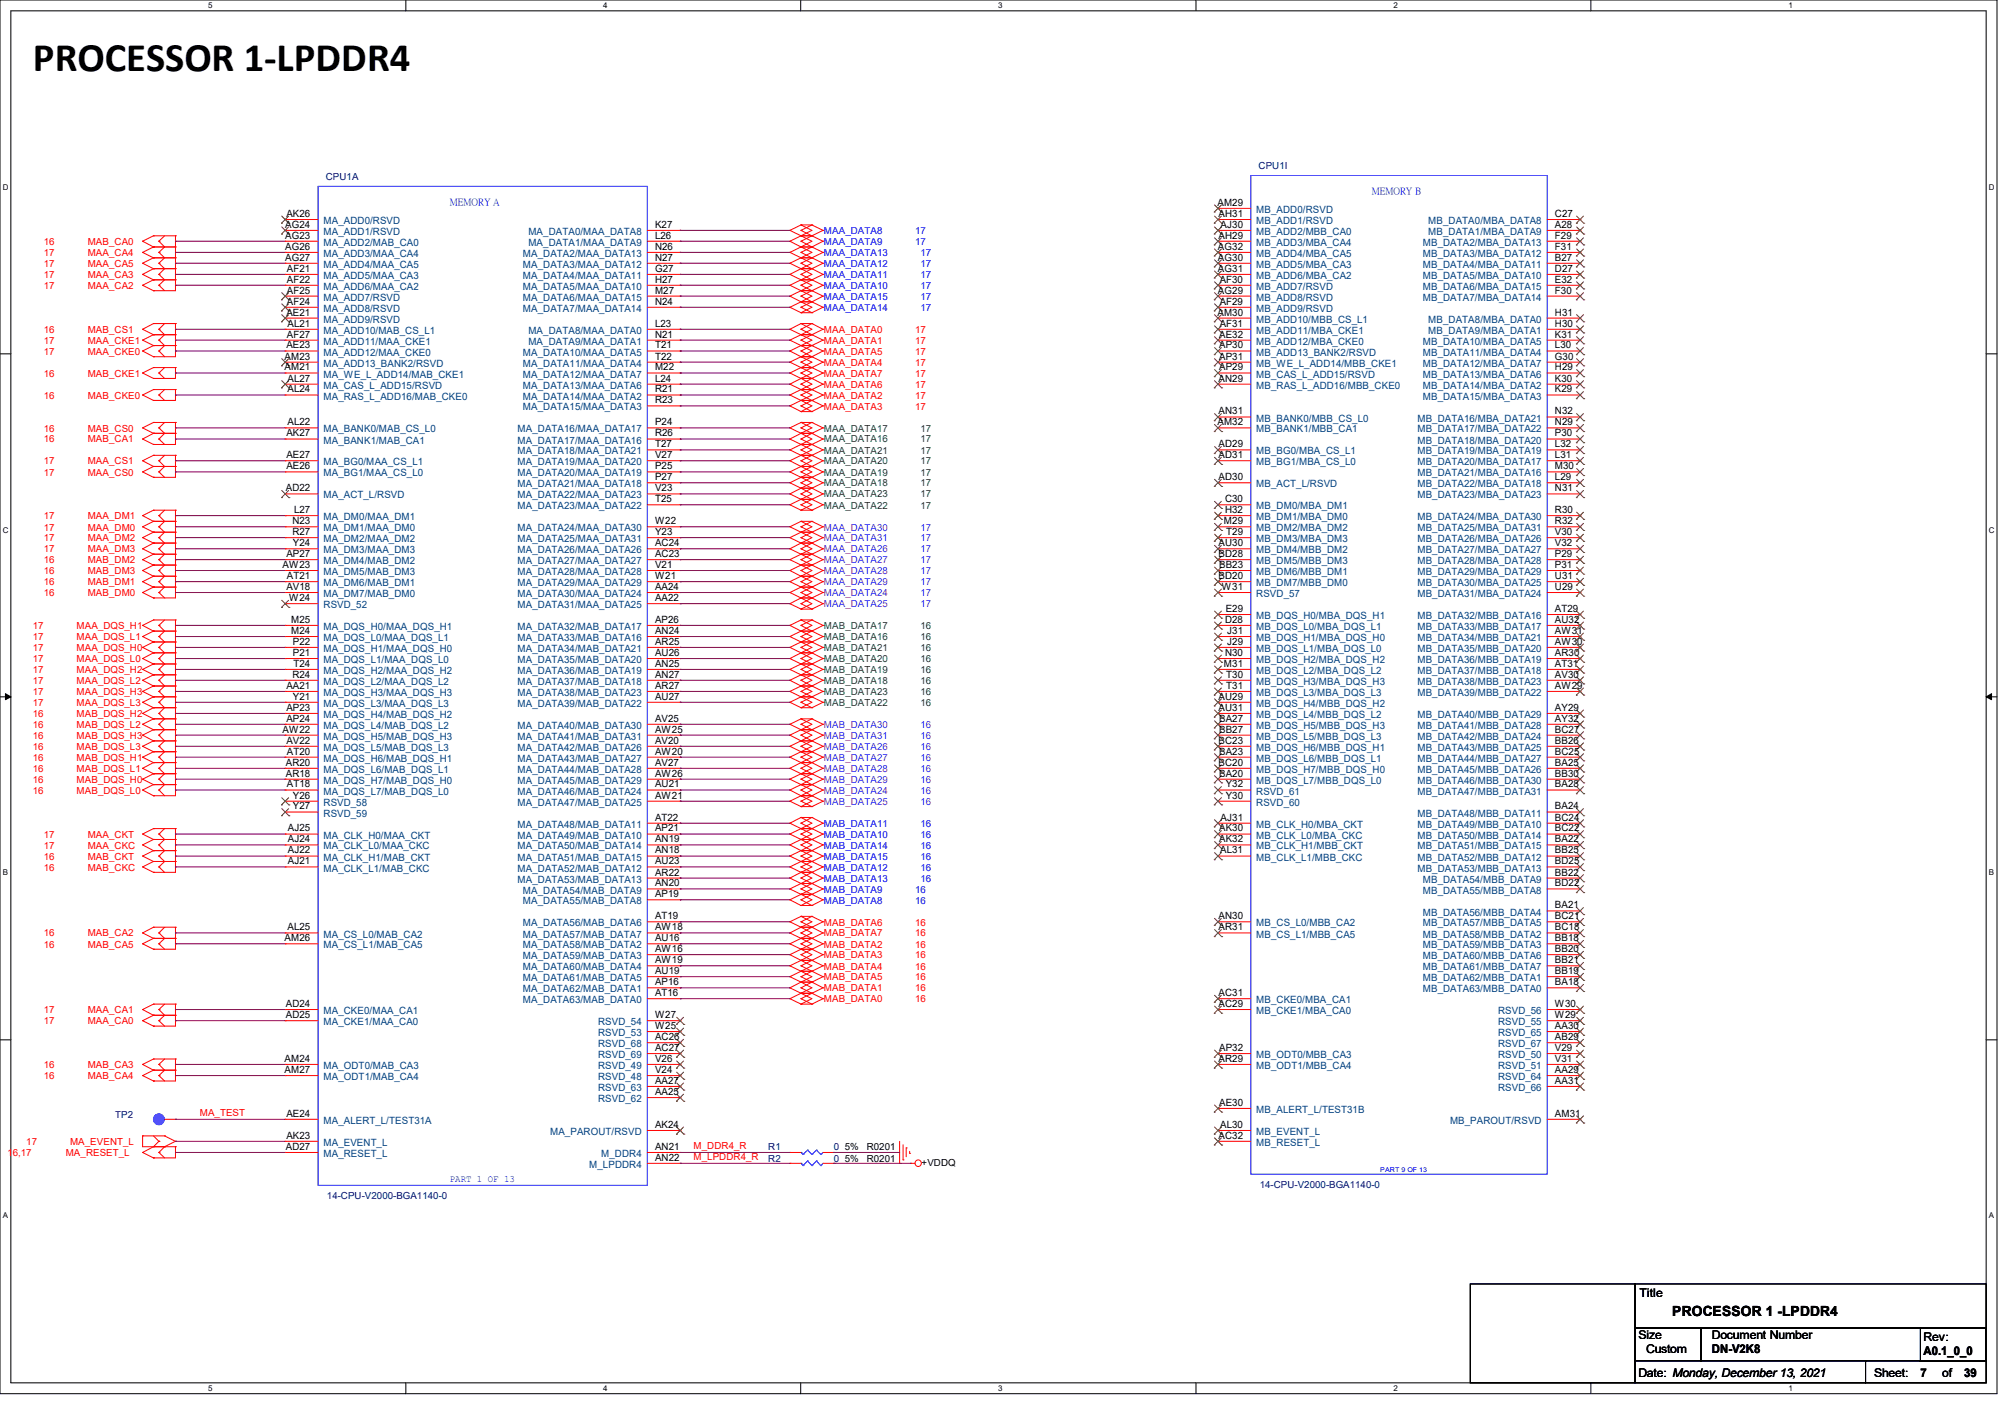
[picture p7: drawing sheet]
<svg xmlns="http://www.w3.org/2000/svg" width="297mm" height="210mm" viewBox="0 0 297 210" stroke-linecap="round" stroke-linejoin="round" font-family="sans-serif">
<defs><g id="words">
<text font-size="6" x="4.9" y="10.6">PROCESSOR 1-LPDDR4</text>
<text font-size="2.1" x="247.7" y="194.9">PROCESSOR 1 -LPDDR4</text>
<g font-size="1.8">
<text x="242.9" y="192.1">Title</text>
<text x="242.7" y="204">Date: Monday, December 13, 2021</text>
<text x="242.7" y="198.3">Size</text>
<text x="243.8" y="200.4">Custom</text>
<text x="253.6" y="200.5">DN-V2K8</text>
<text x="253.6" y="198.3">Document Number</text>
<text x="277.6" y="204">Sheet:</text>
<text x="284.9" y="200.6">A0.1_0_0</text>
<text x="284.9" y="198.6">Rev:</text>
<text x="287.7" y="204">of</text>
<text x="284.5" y="204">7</text>
<text x="291" y="204">39</text>
</g>
<g font-size="1.5">
<text x="42.2" y="33.7">AG24</text>
<text x="42.2" y="35.3">AG23</text>
<text x="42.4" y="32.1">AK26</text>
<text x="97" y="33.7">K27</text>
<text x="97" y="35.3">L26</text>
<text x="180.3" y="30.5">AM29</text>
<text x="180.5" y="32.1">AH31</text>
<text x="180.5" y="35.3">AH29</text>
<text x="180.8" y="33.7">AJ30</text>
<text x="230.3" y="32.1">C27</text>
<text x="230.3" y="33.7">A28</text>
<text x="230.3" y="35.3">F29</text>
<text x="42.2" y="37">AG26</text>
<text x="42.2" y="38.6">AG27</text>
<text x="42.5" y="40.3">AF21</text>
<text x="42.5" y="41.9">AF22</text>
<text x="97" y="37">N26</text>
<text x="97" y="38.6">N27</text>
<text x="97" y="40.3">G27</text>
<text x="97" y="41.9">H27</text>
<text x="180.4" y="37">AG32</text>
<text x="180.4" y="38.6">AG30</text>
<text x="180.4" y="40.3">AG31</text>
<text x="180.7" y="41.9">AF30</text>
<text x="230.3" y="37">F31</text>
<text x="230.3" y="38.6">B27</text>
<text x="230.3" y="40.3">D27</text>
<text x="230.3" y="41.9">E32</text>
<text x="42.4" y="46.7">AE21</text>
<text x="42.5" y="43.5">AF25</text>
<text x="42.5" y="45.1">AF24</text>
<text x="97" y="43.5">M27</text>
<text x="97" y="45.1">N24</text>
<text x="180.3" y="46.7">AM30</text>
<text x="180.4" y="43.5">AG29</text>
<text x="180.7" y="45.1">AF29</text>
<text x="230.3" y="43.5">F30</text>
<text x="230.3" y="46.7">H31</text>
<text x="42.2" y="53.3">AM23</text>
<text x="42.4" y="51.6">AE23</text>
<text x="42.5" y="50">AF27</text>
<text x="42.6" y="48.4">AL21</text>
<text x="97" y="48.4">L23</text>
<text x="97" y="50">N21</text>
<text x="97" y="51.6">T21</text>
<text x="97" y="53.3">T22</text>
<text x="180.6" y="50">AE32</text>
<text x="180.6" y="51.6">AP30</text>
<text x="180.6" y="53.3">AP31</text>
<text x="180.7" y="48.4">AF31</text>
<text x="230.3" y="48.4">H30</text>
<text x="230.3" y="50">K31</text>
<text x="230.3" y="51.6">L30</text>
<text x="230.3" y="53.3">G30</text>
<text x="42.2" y="54.9">AM21</text>
<text x="42.6" y="56.5">AL27</text>
<text x="42.6" y="58.1">AL24</text>
<text x="97" y="54.9">M22</text>
<text x="97" y="56.5">L24</text>
<text x="97" y="58.1">R21</text>
<text x="97" y="59.7">R23</text>
<text x="180.5" y="56.5">AN29</text>
<text x="180.6" y="54.9">AP29</text>
<text x="230.3" y="54.9">H29</text>
<text x="230.3" y="56.5">K30</text>
<text x="230.3" y="58.1">K29</text>
<text x="42.4" y="64.6">AK27</text>
<text x="42.6" y="63">AL22</text>
<text x="97" y="63">P24</text>
<text x="97" y="64.6">R26</text>
<text x="180.3" y="63">AM32</text>
<text x="180.5" y="61.4">AN31</text>
<text x="230.3" y="61.4">N32</text>
<text x="230.3" y="63">N29</text>
<text x="230.3" y="64.6">P30</text>
<text x="42.4" y="67.9">AE27</text>
<text x="42.4" y="69.5">AE26</text>
<text x="97" y="66.3">T27</text>
<text x="97" y="67.9">V27</text>
<text x="97" y="69.5">P25</text>
<text x="97" y="71.1">P27</text>
<text x="180.5" y="66.3">AD29</text>
<text x="180.5" y="67.9">AD31</text>
<text x="180.5" y="71.1">AD30</text>
<text x="230.3" y="66.3">L32</text>
<text x="230.3" y="67.9">L31</text>
<text x="230.3" y="69.5">M30</text>
<text x="230.3" y="71.1">L29</text>
<text x="42.3" y="72.8">AD22</text>
<text x="43.3" y="77.6">N23</text>
<text x="43.6" y="76">L27</text>
<text x="97" y="72.8">V23</text>
<text x="97" y="74.4">T25</text>
<text x="97" y="77.6">W22</text>
<text x="181.3" y="77.6">M29</text>
<text x="181.5" y="74.4">C30</text>
<text x="181.5" y="76">H32</text>
<text x="230.3" y="72.8">N31</text>
<text x="230.3" y="76">R30</text>
<text x="230.3" y="77.6">R32</text>
<text x="42.4" y="82.5">AP27</text>
<text x="43.3" y="79.2">R27</text>
<text x="43.4" y="80.9">Y24</text>
<text x="97" y="79.2">Y23</text>
<text x="97" y="80.9">AC24</text>
<text x="97" y="82.5">AC23</text>
<text x="180.5" y="80.9">AU30</text>
<text x="180.5" y="82.5">BD28</text>
<text x="181.7" y="79.2">T29</text>
<text x="230.3" y="79.2">V30</text>
<text x="230.3" y="80.9">V32</text>
<text x="230.3" y="82.5">P29</text>
<text x="41.9" y="84.1">AW23</text>
<text x="42.4" y="87.4">AV18</text>
<text x="42.5" y="85.8">AT21</text>
<text x="42.8" y="89">W24</text>
<text x="97" y="84.1">V21</text>
<text x="97" y="85.8">W21</text>
<text x="97" y="87.4">AA24</text>
<text x="97" y="89">AA22</text>
<text x="180.5" y="85.8">BD20</text>
<text x="180.6" y="84.1">BB23</text>
<text x="181" y="87.4">W31</text>
<text x="230.3" y="84.1">P31</text>
<text x="230.3" y="85.8">U31</text>
<text x="230.3" y="87.4">U29</text>
<text x="43.1" y="92.2">M25</text>
<text x="43.1" y="93.9">M24</text>
<text x="43.4" y="95.5">P22</text>
<text x="97" y="92.2">AP26</text>
<text x="97" y="93.9">AN24</text>
<text x="97" y="95.5">AR25</text>
<text x="181.5" y="92.2">D28</text>
<text x="181.6" y="90.6">E29</text>
<text x="181.8" y="93.9">J31</text>
<text x="181.8" y="95.5">J29</text>
<text x="230.3" y="90.6">AT29</text>
<text x="230.3" y="92.2">AU32</text>
<text x="230.3" y="93.9">AW31</text>
<text x="230.3" y="95.5">AW30</text>
<text x="43.3" y="100.4">R24</text>
<text x="43.4" y="97.2">P21</text>
<text x="43.5" y="98.8">T24</text>
<text x="97" y="97.2">AU26</text>
<text x="97" y="98.8">AN25</text>
<text x="97" y="100.4">AN27</text>
<text x="181.3" y="98.8">M31</text>
<text x="181.5" y="97.2">N30</text>
<text x="181.7" y="100.4">T30</text>
<text x="230.3" y="97.2">AR30</text>
<text x="230.3" y="98.8">AT31</text>
<text x="230.3" y="100.4">AV30</text>
<text x="42.4" y="102">AA21</text>
<text x="42.4" y="105.3">AP23</text>
<text x="42.4" y="106.9">AP24</text>
<text x="43.4" y="103.6">Y21</text>
<text x="97" y="102">AR27</text>
<text x="97" y="103.6">AU27</text>
<text x="97" y="106.9">AV25</text>
<text x="180.5" y="103.6">AU29</text>
<text x="180.5" y="105.3">AU31</text>
<text x="180.6" y="106.9">BA27</text>
<text x="181.7" y="102">T31</text>
<text x="230.3" y="102">AW29</text>
<text x="230.3" y="105.3">AY29</text>
<text x="230.3" y="106.9">AY32</text>
<text x="41.9" y="108.5">AW22</text>
<text x="42.3" y="113.4">AR20</text>
<text x="42.4" y="110.2">AV22</text>
<text x="42.5" y="111.8">AT20</text>
<text x="97" y="108.5">AW25</text>
<text x="97" y="110.2">AV20</text>
<text x="97" y="111.8">AW20</text>
<text x="97" y="113.4">AV27</text>
<text x="180.5" y="110.2">BC23</text>
<text x="180.5" y="113.4">BC20</text>
<text x="180.6" y="108.5">BB27</text>
<text x="180.6" y="111.8">BA23</text>
<text x="230.3" y="108.5">BC27</text>
<text x="230.3" y="110.2">BB26</text>
<text x="230.3" y="111.8">BC25</text>
<text x="230.3" y="113.4">BA25</text>
<text x="42.3" y="115">AR18</text>
<text x="42.5" y="116.6">AT18</text>
<text x="43.4" y="118.3">Y26</text>
<text x="43.4" y="119.9">Y27</text>
<text x="97" y="115">AW26</text>
<text x="97" y="116.6">AU21</text>
<text x="97" y="118.3">AW21</text>
<text x="180.6" y="115">BA20</text>
<text x="181.6" y="116.6">Y32</text>
<text x="181.6" y="118.3">Y30</text>
<text x="230.3" y="115">BB30</text>
<text x="230.3" y="116.6">BA28</text>
<text x="230.3" y="119.9">BA24</text>
<text x="42.6" y="123.1">AJ25</text>
<text x="42.6" y="124.8">AJ24</text>
<text x="97" y="121.5">AT22</text>
<text x="97" y="123.1">AP21</text>
<text x="97" y="124.8">AN19</text>
<text x="180.6" y="123.1">AK30</text>
<text x="180.6" y="124.8">AK32</text>
<text x="180.8" y="121.5">AJ31</text>
<text x="230.3" y="121.5">BC24</text>
<text x="230.3" y="123.1">BC22</text>
<text x="230.3" y="124.8">BA22</text>
<text x="42.6" y="126.4">AJ22</text>
<text x="42.6" y="128">AJ21</text>
<text x="97" y="126.4">AN18</text>
<text x="97" y="128">AU23</text>
<text x="97" y="129.7">AR22</text>
<text x="97" y="131.3">AN20</text>
<text x="180.8" y="126.4">AL31</text>
<text x="230.3" y="126.4">BB25</text>
<text x="230.3" y="128">BD25</text>
<text x="230.3" y="129.7">BB22</text>
<text x="230.3" y="131.3">BD22</text>
<text x="42.6" y="137.8">AL25</text>
<text x="97" y="132.9">AP19</text>
<text x="97" y="136.1">AT19</text>
<text x="97" y="137.8">AW18</text>
<text x="180.5" y="136.1">AN30</text>
<text x="180.5" y="137.8">AR31</text>
<text x="230.3" y="134.5">BA21</text>
<text x="230.3" y="136.1">BC21</text>
<text x="230.3" y="137.8">BC18</text>
<text x="42.2" y="139.4">AM26</text>
<text x="97" y="139.4">AU16</text>
<text x="97" y="141">AW16</text>
<text x="97" y="142.7">AW19</text>
<text x="230.3" y="139.4">BB18</text>
<text x="230.3" y="141">BB20</text>
<text x="230.3" y="142.7">BB21</text>
<text x="42.3" y="149.1">AD24</text>
<text x="97" y="144.3">AU19</text>
<text x="97" y="145.9">AP16</text>
<text x="97" y="147.5">AT16</text>
<text x="180.5" y="147.5">AC31</text>
<text x="180.5" y="149.1">AC29</text>
<text x="230.3" y="144.3">BB19</text>
<text x="230.3" y="145.9">BA18</text>
<text x="230.3" y="149.1">W30</text>
<text x="42.3" y="150.8">AD25</text>
<text x="97" y="150.8">W27</text>
<text x="97" y="152.4">W25</text>
<text x="97" y="154.1">AC26</text>
<text x="97" y="155.7">AC27</text>
<text x="180.6" y="155.7">AP32</text>
<text x="230.3" y="150.8">W29</text>
<text x="230.3" y="152.4">AA30</text>
<text x="230.3" y="154.1">AB29</text>
<text x="230.3" y="155.7">V29</text>
<text x="42.2" y="157.3">AM24</text>
<text x="42.2" y="158.9">AM27</text>
<text x="97" y="157.3">V26</text>
<text x="97" y="158.9">V24</text>
<text x="97" y="160.5">AA27</text>
<text x="180.5" y="157.3">AR29</text>
<text x="230.3" y="157.3">V31</text>
<text x="230.3" y="158.9">AA29</text>
<text x="230.3" y="160.5">AA31</text>
<text x="42.4" y="165.4">AE24</text>
<text x="97" y="162.2">AA25</text>
<text x="97" y="167">AK24</text>
<text x="180.6" y="163.8">AE30</text>
<text x="180.8" y="167">AL30</text>
<text x="230.3" y="165.4">AM31</text>
<text x="42.3" y="170.3">AD27</text>
<text x="42.4" y="168.7">AK23</text>
<text x="97" y="170.3">AN21</text>
<text x="97" y="171.9">AN22</text>
<text x="180.5" y="168.7">AC32</text>
</g>
<g font-size="1.5" fill="#004080">
<text x="47.9" y="33.2">MA_ADD0/RSVD</text>
<text x="47.9" y="34.8">MA_ADD1/RSVD</text>
<text x="78.3" y="34.8">MA_DATA0/MAA_DATA8</text>
<text x="186.1" y="31.5">MB_ADD0/RSVD</text>
<text x="186.1" y="33.2">MB_ADD1/RSVD</text>
<text x="186.1" y="34.8">MB_ADD2/MBB_CA0</text>
<text x="211.6" y="33.2">MB_DATA0/MBA_DATA8</text>
<text x="211.6" y="34.8">MB_DATA1/MBA_DATA9</text>
<text x="47.9" y="36.4">MA_ADD2/MAB_CA0</text>
<text x="47.9" y="38.1">MA_ADD3/MAA_CA4</text>
<text x="47.9" y="39.7">MA_ADD4/MAA_CA5</text>
<text x="47.9" y="41.3">MA_ADD5/MAA_CA3</text>
<text x="77.5" y="38.1">MA_DATA2/MAA_DATA13</text>
<text x="77.5" y="39.7">MA_DATA3/MAA_DATA12</text>
<text x="77.5" y="41.3">MA_DATA4/MAA_DATA11</text>
<text x="78.3" y="36.4">MA_DATA1/MAA_DATA9</text>
<text x="186.1" y="36.4">MB_ADD3/MBA_CA4</text>
<text x="186.1" y="38.1">MB_ADD4/MBA_CA5</text>
<text x="186.1" y="39.7">MB_ADD5/MBA_CA3</text>
<text x="186.1" y="41.3">MB_ADD6/MBA_CA2</text>
<text x="210.8" y="36.4">MB_DATA2/MBA_DATA13</text>
<text x="210.8" y="38.1">MB_DATA3/MBA_DATA12</text>
<text x="210.8" y="39.7">MB_DATA4/MBA_DATA11</text>
<text x="210.8" y="41.3">MB_DATA5/MBA_DATA10</text>
<text x="47.9" y="42.9">MA_ADD6/MAA_CA2</text>
<text x="47.9" y="44.5">MA_ADD7/RSVD</text>
<text x="47.9" y="46.2">MA_ADD8/RSVD</text>
<text x="47.9" y="47.8">MA_ADD9/RSVD</text>
<text x="77.5" y="42.9">MA_DATA5/MAA_DATA10</text>
<text x="77.5" y="44.5">MA_DATA6/MAA_DATA15</text>
<text x="77.5" y="46.2">MA_DATA7/MAA_DATA14</text>
<text x="186.1" y="42.9">MB_ADD7/RSVD</text>
<text x="186.1" y="44.5">MB_ADD8/RSVD</text>
<text x="186.1" y="46.2">MB_ADD9/RSVD</text>
<text x="186.1" y="47.8">MB_ADD10/MBB_CS_L1</text>
<text x="210.8" y="42.9">MB_DATA6/MBA_DATA15</text>
<text x="210.8" y="44.5">MB_DATA7/MBA_DATA14</text>
<text x="211.6" y="47.8">MB_DATA8/MBA_DATA0</text>
<text x="47.9" y="49.4">MA_ADD10/MAB_CS_L1</text>
<text x="47.9" y="51.1">MA_ADD11/MAA_CKE1</text>
<text x="47.9" y="52.7">MA_ADD12/MAA_CKE0</text>
<text x="77.5" y="52.7">MA_DATA10/MAA_DATA5</text>
<text x="78.3" y="49.4">MA_DATA8/MAA_DATA0</text>
<text x="78.3" y="51.1">MA_DATA9/MAA_DATA1</text>
<text x="186.1" y="49.4">MB_ADD11/MBA_CKE1</text>
<text x="186.1" y="51.1">MB_ADD12/MBA_CKE0</text>
<text x="186.1" y="52.7">MB_ADD13_BANK2/RSVD</text>
<text x="210.8" y="51.1">MB_DATA10/MBA_DATA5</text>
<text x="210.8" y="52.7">MB_DATA11/MBA_DATA4</text>
<text x="211.6" y="49.4">MB_DATA9/MBA_DATA1</text>
<text x="47.9" y="54.3">MA_ADD13_BANK2/RSVD</text>
<text x="47.9" y="55.9">MA_WE_L_ADD14/MAB_CKE1</text>
<text x="47.9" y="57.6">MA_CAS_L_ADD15/RSVD</text>
<text x="47.9" y="59.2">MA_RAS_L_ADD16/MAB_CKE0</text>
<text x="77.5" y="54.3">MA_DATA11/MAA_DATA4</text>
<text x="77.5" y="55.9">MA_DATA12/MAA_DATA7</text>
<text x="77.5" y="57.6">MA_DATA13/MAA_DATA6</text>
<text x="77.5" y="59.2">MA_DATA14/MAA_DATA2</text>
<text x="186.1" y="54.3">MB_WE_L_ADD14/MBB_CKE1</text>
<text x="186.1" y="55.9">MB_CAS_L_ADD15/RSVD</text>
<text x="186.1" y="57.6">MB_RAS_L_ADD16/MBB_CKE0</text>
<text x="210.8" y="54.3">MB_DATA12/MBA_DATA7</text>
<text x="210.8" y="55.9">MB_DATA13/MBA_DATA6</text>
<text x="210.8" y="57.6">MB_DATA14/MBA_DATA2</text>
<text x="210.8" y="59.2">MB_DATA15/MBA_DATA3</text>
<text x="47.9" y="64.1">MA_BANK0/MAB_CS_L0</text>
<text x="47.9" y="65.7">MA_BANK1/MAB_CA1</text>
<text x="76.7" y="64.1">MA_DATA16/MAA_DATA17</text>
<text x="76.7" y="65.7">MA_DATA17/MAA_DATA16</text>
<text x="77.5" y="60.8">MA_DATA15/MAA_DATA3</text>
<text x="186.1" y="62.4">MB_BANK0/MBB_CS_L0</text>
<text x="186.1" y="64.1">MB_BANK1/MBB_CA1</text>
<text x="210" y="62.4">MB_DATA16/MBA_DATA21</text>
<text x="210" y="64.1">MB_DATA17/MBA_DATA22</text>
<text x="210" y="65.7">MB_DATA18/MBA_DATA20</text>
<text x="47.9" y="68.9">MA_BG0/MAA_CS_L1</text>
<text x="47.9" y="70.6">MA_BG1/MAA_CS_L0</text>
<text x="76.7" y="67.3">MA_DATA18/MAA_DATA21</text>
<text x="76.7" y="68.9">MA_DATA19/MAA_DATA20</text>
<text x="76.7" y="70.6">MA_DATA20/MAA_DATA19</text>
<text x="186.1" y="67.3">MB_BG0/MBA_CS_L1</text>
<text x="186.1" y="68.9">MB_BG1/MBA_CS_L0</text>
<text x="210" y="67.3">MB_DATA19/MBA_DATA19</text>
<text x="210" y="68.9">MB_DATA20/MBA_DATA17</text>
<text x="210" y="70.6">MB_DATA21/MBA_DATA16</text>
<text x="47.9" y="73.8">MA_ACT_L/RSVD</text>
<text x="47.9" y="77">MA_DM0/MAA_DM1</text>
<text x="76.7" y="72.2">MA_DATA21/MAA_DATA18</text>
<text x="76.7" y="73.8">MA_DATA22/MAA_DATA23</text>
<text x="76.7" y="75.4">MA_DATA23/MAA_DATA22</text>
<text x="186.1" y="72.2">MB_ACT_L/RSVD</text>
<text x="186.1" y="75.4">MB_DM0/MBA_DM1</text>
<text x="186.1" y="77">MB_DM1/MBA_DM0</text>
<text x="210" y="72.2">MB_DATA22/MBA_DATA18</text>
<text x="210" y="73.8">MB_DATA23/MBA_DATA23</text>
<text x="210" y="77">MB_DATA24/MBA_DATA30</text>
<text x="47.9" y="78.7">MA_DM1/MAA_DM0</text>
<text x="47.9" y="80.3">MA_DM2/MAA_DM2</text>
<text x="47.9" y="82">MA_DM3/MAA_DM3</text>
<text x="47.9" y="83.6">MA_DM4/MAB_DM2</text>
<text x="76.7" y="78.7">MA_DATA24/MAA_DATA30</text>
<text x="76.7" y="80.3">MA_DATA25/MAA_DATA31</text>
<text x="76.7" y="82">MA_DATA26/MAA_DATA26</text>
<text x="76.7" y="83.6">MA_DATA27/MAA_DATA27</text>
<text x="186.1" y="78.7">MB_DM2/MBA_DM2</text>
<text x="186.1" y="80.3">MB_DM3/MBA_DM3</text>
<text x="186.1" y="82">MB_DM4/MBB_DM2</text>
<text x="186.1" y="83.6">MB_DM5/MBB_DM3</text>
<text x="210" y="78.7">MB_DATA25/MBA_DATA31</text>
<text x="210" y="80.3">MB_DATA26/MBA_DATA26</text>
<text x="210" y="82">MB_DATA27/MBA_DATA27</text>
<text x="210" y="83.6">MB_DATA28/MBA_DATA28</text>
<text x="47.9" y="85.2">MA_DM5/MAB_DM3</text>
<text x="47.9" y="86.8">MA_DM6/MAB_DM1</text>
<text x="47.9" y="88.4">MA_DM7/MAB_DM0</text>
<text x="76.7" y="85.2">MA_DATA28/MAA_DATA28</text>
<text x="76.7" y="86.8">MA_DATA29/MAA_DATA29</text>
<text x="76.7" y="88.4">MA_DATA30/MAA_DATA24</text>
<text x="186.1" y="85.2">MB_DM6/MBB_DM1</text>
<text x="186.1" y="86.8">MB_DM7/MBB_DM0</text>
<text x="186.1" y="88.4">RSVD_57</text>
<text x="210" y="85.2">MB_DATA29/MBA_DATA29</text>
<text x="210" y="86.8">MB_DATA30/MBA_DATA25</text>
<text x="210" y="88.4">MB_DATA31/MBA_DATA24</text>
<text x="47.9" y="90.1">RSVD_52</text>
<text x="47.9" y="93.3">MA_DQS_H0/MAA_DQS_H1</text>
<text x="47.9" y="95">MA_DQS_L0/MAA_DQS_L1</text>
<text x="76.7" y="90.1">MA_DATA31/MAA_DATA25</text>
<text x="76.7" y="93.3">MA_DATA32/MAB_DATA17</text>
<text x="76.7" y="95">MA_DATA33/MAB_DATA16</text>
<text x="186.1" y="91.7">MB_DQS_H0/MBA_DQS_H1</text>
<text x="186.1" y="93.3">MB_DQS_L0/MBA_DQS_L1</text>
<text x="186.1" y="95">MB_DQS_H1/MBA_DQS_H0</text>
<text x="210" y="91.7">MB_DATA32/MBB_DATA16</text>
<text x="210" y="93.3">MB_DATA33/MBB_DATA17</text>
<text x="210" y="95">MB_DATA34/MBB_DATA21</text>
<text x="47.9" y="96.6">MA_DQS_H1/MAA_DQS_H0</text>
<text x="47.9" y="98.2">MA_DQS_L1/MAA_DQS_L0</text>
<text x="47.9" y="99.8">MA_DQS_H2/MAA_DQS_H2</text>
<text x="47.9" y="101.4">MA_DQS_L2/MAA_DQS_L2</text>
<text x="76.7" y="96.6">MA_DATA34/MAB_DATA21</text>
<text x="76.7" y="98.2">MA_DATA35/MAB_DATA20</text>
<text x="76.7" y="99.8">MA_DATA36/MAB_DATA19</text>
<text x="76.7" y="101.4">MA_DATA37/MAB_DATA18</text>
<text x="186.1" y="96.6">MB_DQS_L1/MBA_DQS_L0</text>
<text x="186.1" y="98.2">MB_DQS_H2/MBA_DQS_H2</text>
<text x="186.1" y="99.8">MB_DQS_L2/MBA_DQS_L2</text>
<text x="186.1" y="101.4">MB_DQS_H3/MBA_DQS_H3</text>
<text x="210" y="96.6">MB_DATA35/MBB_DATA20</text>
<text x="210" y="98.2">MB_DATA36/MBB_DATA19</text>
<text x="210" y="99.8">MB_DATA37/MBB_DATA18</text>
<text x="210" y="101.4">MB_DATA38/MBB_DATA23</text>
<text x="47.9" y="103.1">MA_DQS_H3/MAA_DQS_H3</text>
<text x="47.9" y="104.7">MA_DQS_L3/MAA_DQS_L3</text>
<text x="47.9" y="106.3">MA_DQS_H4/MAB_DQS_H2</text>
<text x="47.9" y="108">MA_DQS_L4/MAB_DQS_L2</text>
<text x="76.7" y="103.1">MA_DATA38/MAB_DATA23</text>
<text x="76.7" y="104.7">MA_DATA39/MAB_DATA22</text>
<text x="76.7" y="108">MA_DATA40/MAB_DATA30</text>
<text x="186.1" y="103.1">MB_DQS_L3/MBA_DQS_L3</text>
<text x="186.1" y="104.7">MB_DQS_H4/MBB_DQS_H2</text>
<text x="186.1" y="106.3">MB_DQS_L4/MBB_DQS_L2</text>
<text x="186.1" y="108">MB_DQS_H5/MBB_DQS_H3</text>
<text x="210" y="103.1">MB_DATA39/MBB_DATA22</text>
<text x="210" y="106.3">MB_DATA40/MBB_DATA29</text>
<text x="210" y="108">MB_DATA41/MBB_DATA28</text>
<text x="47.9" y="109.6">MA_DQS_H5/MAB_DQS_H3</text>
<text x="47.9" y="111.2">MA_DQS_L5/MAB_DQS_L3</text>
<text x="47.9" y="112.8">MA_DQS_H6/MAB_DQS_H1</text>
<text x="76.7" y="109.6">MA_DATA41/MAB_DATA31</text>
<text x="76.7" y="111.2">MA_DATA42/MAB_DATA26</text>
<text x="76.7" y="112.8">MA_DATA43/MAB_DATA27</text>
<text x="186.1" y="109.6">MB_DQS_L5/MBB_DQS_L3</text>
<text x="186.1" y="111.2">MB_DQS_H6/MBB_DQS_H1</text>
<text x="186.1" y="112.8">MB_DQS_L6/MBB_DQS_L1</text>
<text x="210" y="109.6">MB_DATA42/MBB_DATA24</text>
<text x="210" y="111.2">MB_DATA43/MBB_DATA25</text>
<text x="210" y="112.8">MB_DATA44/MBB_DATA27</text>
<text x="47.9" y="114.5">MA_DQS_L6/MAB_DQS_L1</text>
<text x="47.9" y="116.1">MA_DQS_H7/MAB_DQS_H0</text>
<text x="47.9" y="117.7">MA_DQS_L7/MAB_DQS_L0</text>
<text x="47.9" y="119.3">RSVD_58</text>
<text x="76.7" y="114.5">MA_DATA44/MAB_DATA28</text>
<text x="76.7" y="116.1">MA_DATA45/MAB_DATA29</text>
<text x="76.7" y="117.7">MA_DATA46/MAB_DATA24</text>
<text x="76.7" y="119.3">MA_DATA47/MAB_DATA25</text>
<text x="186.1" y="114.5">MB_DQS_H7/MBB_DQS_H0</text>
<text x="186.1" y="116.1">MB_DQS_L7/MBB_DQS_L0</text>
<text x="186.1" y="117.7">RSVD_61</text>
<text x="186.1" y="119.3">RSVD_60</text>
<text x="210" y="114.5">MB_DATA45/MBB_DATA26</text>
<text x="210" y="116.1">MB_DATA46/MBB_DATA30</text>
<text x="210" y="117.7">MB_DATA47/MBB_DATA31</text>
<text x="47.9" y="120.9">RSVD_59</text>
<text x="47.9" y="124.2">MA_CLK_H0/MAA_CKT</text>
<text x="47.9" y="125.8">MA_CLK_L0/MAA_CKC</text>
<text x="76.7" y="122.6">MA_DATA48/MAB_DATA11</text>
<text x="76.7" y="124.2">MA_DATA49/MAB_DATA10</text>
<text x="76.7" y="125.8">MA_DATA50/MAB_DATA14</text>
<text x="186.1" y="122.6">MB_CLK_H0/MBA_CKT</text>
<text x="186.1" y="124.2">MB_CLK_L0/MBA_CKC</text>
<text x="186.1" y="125.8">MB_CLK_H1/MBB_CKT</text>
<text x="210" y="120.9">MB_DATA48/MBB_DATA11</text>
<text x="210" y="122.6">MB_DATA49/MBB_DATA10</text>
<text x="210" y="124.2">MB_DATA50/MBB_DATA14</text>
<text x="210" y="125.8">MB_DATA51/MBB_DATA15</text>
<text x="47.9" y="127.5">MA_CLK_H1/MAB_CKT</text>
<text x="47.9" y="129.1">MA_CLK_L1/MAB_CKC</text>
<text x="76.7" y="127.5">MA_DATA51/MAB_DATA15</text>
<text x="76.7" y="129.1">MA_DATA52/MAB_DATA12</text>
<text x="76.7" y="130.7">MA_DATA53/MAB_DATA13</text>
<text x="186.1" y="127.5">MB_CLK_L1/MBB_CKC</text>
<text x="210" y="127.5">MB_DATA52/MBB_DATA12</text>
<text x="210" y="129.1">MB_DATA53/MBB_DATA13</text>
<text x="210.8" y="130.7">MB_DATA54/MBB_DATA9</text>
<text x="77.5" y="132.3">MA_DATA54/MAB_DATA9</text>
<text x="77.5" y="133.9">MA_DATA55/MAB_DATA8</text>
<text x="77.5" y="137.2">MA_DATA56/MAB_DATA6</text>
<text x="186.1" y="137.2">MB_CS_L0/MBB_CA2</text>
<text x="210.8" y="132.3">MB_DATA55/MBB_DATA8</text>
<text x="210.8" y="135.6">MB_DATA56/MBB_DATA4</text>
<text x="210.8" y="137.2">MB_DATA57/MBB_DATA5</text>
<text x="47.9" y="138.9">MA_CS_L0/MAB_CA2</text>
<text x="47.9" y="140.5">MA_CS_L1/MAB_CA5</text>
<text x="77.5" y="138.9">MA_DATA57/MAB_DATA7</text>
<text x="77.5" y="140.5">MA_DATA58/MAB_DATA2</text>
<text x="77.5" y="142.1">MA_DATA59/MAB_DATA3</text>
<text x="77.5" y="143.7">MA_DATA60/MAB_DATA4</text>
<text x="186.1" y="138.9">MB_CS_L1/MBB_CA5</text>
<text x="210.8" y="138.9">MB_DATA58/MBB_DATA2</text>
<text x="210.8" y="140.5">MB_DATA59/MBB_DATA3</text>
<text x="210.8" y="142.1">MB_DATA60/MBB_DATA6</text>
<text x="210.8" y="143.7">MB_DATA61/MBB_DATA7</text>
<text x="77.5" y="145.3">MA_DATA61/MAB_DATA5</text>
<text x="77.5" y="147">MA_DATA62/MAB_DATA1</text>
<text x="77.5" y="148.6">MA_DATA63/MAB_DATA0</text>
<text x="186.1" y="148.6">MB_CKE0/MBA_CA1</text>
<text x="210.8" y="145.3">MB_DATA62/MBB_DATA1</text>
<text x="210.8" y="147">MB_DATA63/MBB_DATA0</text>
<text x="47.9" y="150.2">MA_CKE0/MAA_CA1</text>
<text x="47.9" y="151.9">MA_CKE1/MAA_CA0</text>
<text x="88.6" y="151.9">RSVD_54</text>
<text x="88.6" y="153.5">RSVD_53</text>
<text x="88.6" y="155.1">RSVD_68</text>
<text x="186.1" y="150.2">MB_CKE1/MBA_CA0</text>
<text x="221.9" y="150.2">RSVD_56</text>
<text x="221.9" y="151.9">RSVD_55</text>
<text x="221.9" y="153.5">RSVD_65</text>
<text x="221.9" y="155.1">RSVD_67</text>
<text x="47.9" y="158.3">MA_ODT0/MAB_CA3</text>
<text x="47.9" y="160">MA_ODT1/MAB_CA4</text>
<text x="88.6" y="156.7">RSVD_69</text>
<text x="88.6" y="158.3">RSVD_49</text>
<text x="88.6" y="160">RSVD_48</text>
<text x="88.6" y="161.6">RSVD_63</text>
<text x="186.1" y="156.7">MB_ODT0/MBB_CA3</text>
<text x="186.1" y="158.3">MB_ODT1/MBB_CA4</text>
<text x="221.9" y="156.7">RSVD_50</text>
<text x="221.9" y="158.3">RSVD_51</text>
<text x="221.9" y="160">RSVD_64</text>
<text x="221.9" y="161.6">RSVD_66</text>
<text x="47.9" y="166.5">MA_ALERT_L/TEST31A</text>
<text x="88.6" y="163.2">RSVD_62</text>
<text x="186.1" y="164.8">MB_ALERT_L/TEST31B</text>
<text x="214.8" y="166.5">MB_PAROUT/RSVD</text>
<text x="47.9" y="169.7">MA_EVENT_L</text>
<text x="47.9" y="171.4">MA_RESET_L</text>
<text x="81.5" y="168.1">MA_PAROUT/RSVD</text>
<text x="87.3" y="173">M_LPDDR4</text>
<text x="89.1" y="171.4">M_DDR4</text>
<text x="186.1" y="168.1">MB_EVENT_L</text>
<text x="186.1" y="169.7">MB_RESET_L</text>
</g>
<g font-size="1.4" fill="#000080">
<text x="48.3" y="26.7">CPU1A</text>
<text x="186.4" y="25.1">CPU1I</text>
<text x="17.1" y="165.5">TP2</text>
<text x="113.8" y="170.4">R1</text>
<text x="113.8" y="172">R2</text>
<text x="123.5" y="170.4">0</text>
<text x="123.5" y="172">0</text>
<text x="48.4" y="177.6">14-CPU-V2000-BGA1140-0</text>
<text x="186.6" y="175.9">14-CPU-V2000-BGA1140-0</text>
</g>
<g font-size="1.4" fill="#00f">
<text x="203.2" y="28.7">MEMORY B</text>
<text x="66.6" y="30.4">MEMORY A</text>
<text x="122" y="34.7">MAA_DATA8</text>
<text x="135.6" y="34.7">17</text>
<text x="122" y="36.3">MAA_DATA9</text>
<text x="122" y="37.9">MAA_DATA13</text>
<text x="122" y="39.5">MAA_DATA12</text>
<text x="122" y="41.1">MAA_DATA11</text>
<text x="135.6" y="36.3">17</text>
<text x="136.4" y="37.9">17</text>
<text x="136.4" y="39.5">17</text>
<text x="136.4" y="41.1">17</text>
<text x="122" y="42.8">MAA_DATA10</text>
<text x="122" y="44.4">MAA_DATA15</text>
<text x="122" y="46.1">MAA_DATA14</text>
<text x="136.4" y="42.8">17</text>
<text x="136.4" y="44.4">17</text>
<text x="136.4" y="46.1">17</text>
<text x="122" y="122.4">MAB_DATA11</text>
<text x="122" y="124.1">MAB_DATA10</text>
<text x="122" y="125.7">MAB_DATA14</text>
<text x="136.4" y="122.4">16</text>
<text x="136.4" y="124.1">16</text>
<text x="136.4" y="125.7">16</text>
<text x="122" y="127.3">MAB_DATA15</text>
<text x="122" y="129">MAB_DATA12</text>
<text x="122" y="130.6">MAB_DATA13</text>
<text x="136.4" y="127.3">16</text>
<text x="136.4" y="129">16</text>
<text x="136.4" y="130.6">16</text>
<text x="122" y="132.2">MAB_DATA9</text>
<text x="122" y="133.8">MAB_DATA8</text>
<text x="135.6" y="132.2">16</text>
<text x="135.6" y="133.8">16</text>
<text x="66.6" y="175.1">PART 1 OF 13</text>
</g>
<g font-size="1.4" fill="#f00">
<text x="6.5" y="37.9">17</text>
<text x="6.5" y="39.5">17</text>
<text x="6.5" y="41.1">17</text>
<text x="6.5" y="36.3">16</text>
<text x="13" y="37.9">MAA_CA4</text>
<text x="13" y="39.5">MAA_CA5</text>
<text x="13" y="41.1">MAA_CA3</text>
<text x="13" y="36.3">MAB_CA0</text>
<text x="6.5" y="42.8">17</text>
<text x="13" y="42.8">MAA_CA2</text>
<text x="6.5" y="49.3">16</text>
<text x="6.5" y="50.9">17</text>
<text x="6.5" y="52.5">17</text>
<text x="13" y="49.3">MAB_CS1</text>
<text x="13" y="50.9">MAA_CKE1</text>
<text x="13" y="52.5">MAA_CKE0</text>
<text x="122" y="49.3">MAA_DATA0</text>
<text x="122" y="50.9">MAA_DATA1</text>
<text x="122" y="52.5">MAA_DATA5</text>
<text x="135.6" y="49.3">17</text>
<text x="135.6" y="50.9">17</text>
<text x="135.6" y="52.5">17</text>
<text x="6.5" y="55.8">16</text>
<text x="6.5" y="59.1">16</text>
<text x="13" y="55.8">MAB_CKE1</text>
<text x="13" y="59.1">MAB_CKE0</text>
<text x="122" y="59.1">MAA_DATA2</text>
<text x="122" y="54.2">MAA_DATA4</text>
<text x="122" y="57.4">MAA_DATA6</text>
<text x="122" y="55.8">MAA_DATA7</text>
<text x="135.6" y="59.1">17</text>
<text x="135.6" y="54.2">17</text>
<text x="135.6" y="57.4">17</text>
<text x="135.6" y="55.8">17</text>
<text x="6.5" y="63.9">16</text>
<text x="6.5" y="65.5">16</text>
<text x="13" y="63.9">MAB_CS0</text>
<text x="13" y="65.5">MAB_CA1</text>
<text x="122" y="60.7">MAA_DATA3</text>
<text x="135.6" y="60.7">17</text>
<text x="6.5" y="68.8">17</text>
<text x="6.5" y="70.4">17</text>
<text x="13" y="68.8">MAA_CS1</text>
<text x="13" y="70.4">MAA_CS0</text>
<text x="6.5" y="76.9">17</text>
<text x="13" y="76.9">MAA_DM1</text>
<text x="6.5" y="78.6">17</text>
<text x="6.5" y="80.2">17</text>
<text x="6.5" y="81.8">17</text>
<text x="6.5" y="83.4">16</text>
<text x="13" y="78.6">MAA_DM0</text>
<text x="13" y="80.2">MAA_DM2</text>
<text x="13" y="81.8">MAA_DM3</text>
<text x="13" y="83.4">MAB_DM2</text>
<text x="6.5" y="85.1">16</text>
<text x="6.5" y="88.3">16</text>
<text x="6.5" y="86.7">16</text>
<text x="13" y="85.1">MAB_DM3</text>
<text x="13" y="88.3">MAB_DM0</text>
<text x="13" y="86.7">MAB_DM1</text>
<text x="4.9" y="93.2">17</text>
<text x="4.9" y="94.8">17</text>
<text x="11.3" y="93.2">MAA_DQS_H1</text>
<text x="11.3" y="94.8">MAA_DQS_L1</text>
<text x="4.9" y="96.4">17</text>
<text x="4.9" y="98">17</text>
<text x="4.9" y="99.7">17</text>
<text x="4.9" y="101.3">17</text>
<text x="11.3" y="96.4">MAA_DQS_H0</text>
<text x="11.3" y="98">MAA_DQS_L0</text>
<text x="11.3" y="99.7">MAA_DQS_H2</text>
<text x="11.3" y="101.3">MAA_DQS_L2</text>
<text x="4.9" y="103">17</text>
<text x="4.9" y="104.6">17</text>
<text x="4.9" y="106.2">16</text>
<text x="4.9" y="107.8">16</text>
<text x="11.3" y="103">MAA_DQS_H3</text>
<text x="11.3" y="104.6">MAA_DQS_L3</text>
<text x="11.3" y="106.2">MAB_DQS_H2</text>
<text x="11.3" y="107.8">MAB_DQS_L2</text>
<text x="4.9" y="109.4">16</text>
<text x="4.9" y="111.1">16</text>
<text x="4.9" y="112.7">16</text>
<text x="11.3" y="109.4">MAB_DQS_H3</text>
<text x="11.3" y="111.1">MAB_DQS_L3</text>
<text x="11.3" y="112.7">MAB_DQS_H1</text>
<text x="4.9" y="114.3">16</text>
<text x="4.9" y="116">16</text>
<text x="4.9" y="117.6">16</text>
<text x="11.3" y="114.3">MAB_DQS_L1</text>
<text x="11.3" y="116">MAB_DQS_H0</text>
<text x="11.3" y="117.6">MAB_DQS_L0</text>
<text x="6.5" y="124.1">17</text>
<text x="6.5" y="125.7">17</text>
<text x="13" y="124.1">MAA_CKT</text>
<text x="13" y="125.7">MAA_CKC</text>
<text x="6.5" y="127.3">16</text>
<text x="6.5" y="129">16</text>
<text x="13" y="127.3">MAB_CKT</text>
<text x="13" y="129">MAB_CKC</text>
<text x="122" y="137.1">MAB_DATA6</text>
<text x="135.6" y="137.1">16</text>
<text x="6.5" y="138.7">16</text>
<text x="6.5" y="140.3">16</text>
<text x="13" y="138.7">MAB_CA2</text>
<text x="13" y="140.3">MAB_CA5</text>
<text x="122" y="140.3">MAB_DATA2</text>
<text x="122" y="141.9">MAB_DATA3</text>
<text x="122" y="143.6">MAB_DATA4</text>
<text x="122" y="138.7">MAB_DATA7</text>
<text x="135.6" y="140.3">16</text>
<text x="135.6" y="141.9">16</text>
<text x="135.6" y="143.6">16</text>
<text x="135.6" y="138.7">16</text>
<text x="122" y="148.5">MAB_DATA0</text>
<text x="122" y="146.8">MAB_DATA1</text>
<text x="122" y="145.2">MAB_DATA5</text>
<text x="135.6" y="148.5">16</text>
<text x="135.6" y="146.8">16</text>
<text x="135.6" y="145.2">16</text>
<text x="6.5" y="150.1">17</text>
<text x="6.5" y="151.7">17</text>
<text x="13" y="150.1">MAA_CA1</text>
<text x="13" y="151.7">MAA_CA0</text>
<text x="6.5" y="158.2">16</text>
<text x="6.5" y="159.9">16</text>
<text x="13" y="158.2">MAB_CA3</text>
<text x="13" y="159.9">MAB_CA4</text>
<text x="29.6" y="165.2">MA_TEST</text>
<text x="1.1" y="171.2">16,17</text>
<text x="3.9" y="169.6">17</text>
<text x="9.7" y="171.2">MA_RESET_L</text>
<text x="10.4" y="169.6">MA_EVENT_L</text>
<text x="102.7" y="170.1">M_DDR4_R</text>
<text x="102.7" y="171.8">M_LPDDR4_R</text>
</g>
<g font-size="1.4" fill="#008000">
<text x="122" y="63.9">MAA_DATA17</text>
<text x="122" y="65.5">MAA_DATA16</text>
<text x="136.4" y="63.9">17</text>
<text x="136.4" y="65.5">17</text>
<text x="122" y="70.4">MAA_DATA19</text>
<text x="122" y="68.8">MAA_DATA20</text>
<text x="122" y="67.2">MAA_DATA21</text>
<text x="136.4" y="70.4">17</text>
<text x="136.4" y="68.8">17</text>
<text x="136.4" y="67.2">17</text>
<text x="122" y="72.1">MAA_DATA18</text>
<text x="122" y="75.3">MAA_DATA22</text>
<text x="122" y="73.7">MAA_DATA23</text>
<text x="136.4" y="72.1">17</text>
<text x="136.4" y="75.3">17</text>
<text x="136.4" y="73.7">17</text>
<text x="122" y="93.2">MAB_DATA17</text>
<text x="122" y="94.8">MAB_DATA16</text>
<text x="136.4" y="93.2">16</text>
<text x="136.4" y="94.8">16</text>
<text x="122" y="96.4">MAB_DATA21</text>
<text x="122" y="98">MAB_DATA20</text>
<text x="122" y="99.7">MAB_DATA19</text>
<text x="122" y="101.3">MAB_DATA18</text>
<text x="136.4" y="96.4">16</text>
<text x="136.4" y="98">16</text>
<text x="136.4" y="99.7">16</text>
<text x="136.4" y="101.3">16</text>
<text x="122" y="104.6">MAB_DATA22</text>
<text x="122" y="103">MAB_DATA23</text>
<text x="136.4" y="104.6">16</text>
<text x="136.4" y="103">16</text>
</g>
<g font-size="1.4" fill="#8000ff">
<text x="122" y="78.6">MAA_DATA30</text>
<text x="122" y="80.2">MAA_DATA31</text>
<text x="122" y="81.8">MAA_DATA26</text>
<text x="122" y="83.4">MAA_DATA27</text>
<text x="136.4" y="78.6">17</text>
<text x="136.4" y="80.2">17</text>
<text x="136.4" y="81.8">17</text>
<text x="136.4" y="83.4">17</text>
<text x="122" y="85.1">MAA_DATA28</text>
<text x="122" y="86.7">MAA_DATA29</text>
<text x="122" y="88.3">MAA_DATA24</text>
<text x="122" y="89.9">MAA_DATA25</text>
<text x="136.4" y="85.1">17</text>
<text x="136.4" y="86.7">17</text>
<text x="136.4" y="88.3">17</text>
<text x="136.4" y="89.9">17</text>
<text x="122" y="107.8">MAB_DATA30</text>
<text x="136.4" y="107.8">16</text>
<text x="122" y="109.4">MAB_DATA31</text>
<text x="122" y="111.1">MAB_DATA26</text>
<text x="122" y="112.7">MAB_DATA27</text>
<text x="136.4" y="109.4">16</text>
<text x="136.4" y="111.1">16</text>
<text x="136.4" y="112.7">16</text>
<text x="122" y="117.6">MAB_DATA24</text>
<text x="122" y="119.2">MAB_DATA25</text>
<text x="122" y="114.3">MAB_DATA28</text>
<text x="122" y="116">MAB_DATA29</text>
<text x="136.4" y="117.6">16</text>
<text x="136.4" y="119.2">16</text>
<text x="136.4" y="114.3">16</text>
<text x="136.4" y="116">16</text>
</g>
<g font-size="1.4">
<text x="125.1" y="170.4">5%</text>
<text x="125.1" y="172">5%</text>
<text x="128.4" y="170.4">R0201</text>
<text x="128.4" y="172">R0201</text>
<text x="136.5" y="172.7">+VDDQ</text>
</g>
<g font-size="1.2">
<text x="30.9" y="1.2">5</text>
<text x="89.4" y="1.2">4</text>
<text x="147.9" y="1.2">3</text>
<text x="206.4" y="1.2">2</text>
<text x="264.9" y="1.2">1</text>
<text x=".4" y="28.1">D</text>
<text x="294.6" y="28.1">D</text>
<text x=".4" y="78.9">C</text>
<text x="294.6" y="78.9">C</text>
<text x=".4" y="129.7">B</text>
<text x="294.6" y="129.7">B</text>
<text x=".4" y="180.5">A</text>
<text x="294.6" y="180.5">A</text>
<text x="30.9" y="206">5</text>
<text x="89.4" y="206">4</text>
<text x="147.9" y="206">3</text>
<text x="206.4" y="206">2</text>
<text x="264.9" y="206">1</text>
</g>
<text font-size="1" fill="#00f" x="204.5" y="173.5">PART 9 OF 13</text>
</g></defs>
<path d="M0 0h295.8v206.4h-295.8zM1.6 1.6h292.6v203.2h-292.6z" fill="none" stroke="#000" stroke-width=".15"/>
<g fill="#fff">
<path d="M30.9 .2h.6v1.3h-.6z"/>
<path d="M30.9 205h.6v1.3h-.6z"/>
</g>
<path d="M60.1 0v1.6M60.1 204.8v1.6" fill="none" stroke="#000" stroke-width=".15"/>
<g fill="#fff">
<path d="M89.4 .2h.6v1.3h-.6z"/>
<path d="M89.4 205h.6v1.3h-.6z"/>
</g>
<path d="M118.6 0v1.6M118.6 204.8v1.6" fill="none" stroke="#000" stroke-width=".15"/>
<g fill="#fff">
<path d="M147.9 .2h.6v1.3h-.6z"/>
<path d="M147.9 205h.6v1.3h-.6z"/>
</g>
<path d="M177.2 0v1.6M177.2 204.8v1.6" fill="none" stroke="#000" stroke-width=".15"/>
<g fill="#fff">
<path d="M206.4 .2h.6v1.3h-.6z"/>
<path d="M206.4 205h.6v1.3h-.6z"/>
</g>
<path d="M235.7 0v1.6M235.7 204.8v1.6" fill="none" stroke="#000" stroke-width=".15"/>
<g fill="#fff">
<path d="M264.9 .2h.6v1.3h-.6z"/>
<path d="M264.9 205h.6v1.3h-.6z"/>
<path d="M.4 27h.8v1.3h-.8z"/>
<path d="M294.6 27h.8v1.3h-.8z"/>
<path d="M.4 77.8h.8v1.3h-.8z"/>
<path d="M294.6 77.8h.8v1.3h-.8z"/>
</g>
<path d="M0 52.4h1.6M294.2 52.4h1.6" fill="none" stroke="#000" stroke-width=".15"/>
<g fill="#fff">
<path d="M.4 128.6h.7v1.3h-.7z"/>
<path d="M294.6 128.6h.8v1.3h-.8z"/>
</g>
<path d="M0 103.2h1.6M294.2 103.2h1.6" fill="none" stroke="#000" stroke-width=".15"/>
<path d="M.8 102.7l.8 .5-.8 .4zM294.2 103.2l.8-.5v.9z" fill="#000" stroke="#000" stroke-width=".15"/>
<g fill="#fff">
<path d="M.4 179.4h.7v1.3h-.7z"/>
<path d="M294.6 179.4h.8v1.3h-.8z"/>
</g>
<path d="M0 154h1.6M294.2 154h1.6M217.8 190.2h24.4v14.6h-24.4zM242.2 196.7h9.8v4.8h-9.8zM242.2 190.2h52v6.5h-52zM252 196.7h42.2v4.8h-42.2zM284.5 196.7h9.7v4.8h-9.7zM242.2 201.5h34.2v3.3h-34.2zM276.4 201.5h17.8v3.3h-17.8z" fill="none" stroke="#000" stroke-width=".15"/>
<g fill="none" stroke="#f00" stroke-width=".15">
<path d="M21.1 37.4h.1M21.1 39h.1M21.1 35.7h.1M21.1 37.4l1.6 .8M21.1 39l1.6 .8M21.1 35.7l1.6 .9M22.7 38.2h.1M22.7 36.6h.1M22.7 39.8h.1M22.7 34.9h.1M22.7 38.2h3.3M22.7 36.6h3.3"/>
<path d="M22.7 36.6l-1.6 .8M22.7 39.8h3.3M22.7 38.2l-1.6 .8M22.7 39.8l-1.6 .8M22.7 34.9h3.3M22.7 34.9l-1.6 .8M23.5 37.4h.1M23.5 39h.1M23.5 35.7h.1M23.5 35.7l.9 .9-.9 .8M23.5 37.4l.9 .8-.9 .8M23.5 39l.9 .8-.9 .8"/>
<path d="M24.4 34.9l-.9 .8M26 36.6h.1M26 38.2h.1M26 39.8h.1M26 34.9h.1M26 34.9v8.2h-3.3M42.2 32.5h.1M42.2 34.1h.1M42.2 35.7h.1M42.2 37.4h.1M42.2 39h.1M42.2 32.5h4.9"/>
<path d="M42.2 34.1h4.9M42.2 35.7h4.9M42.2 37.4h4.9M42.2 39h4.9M95.9 34.1h4.9M95.9 35.7h4.9M95.9 37.4h4.9M95.9 39h4.9M100.8 34.1h.1M100.8 35.7h.1M100.8 37.4h.1M100.8 39h.1"/>
<path d="M117 34.1h.1M117 35.7h.1M117 37.4h.1M117 39h.1M117 34.1l1.7 .8M117 35.7l1.7 .9M117 37.4l1.7 .8M117 39l1.7 .8M118.7 34.9h.1M118.7 33.3h.1M118.7 34.1h.1M118.7 36.6h.1"/>
<path d="M118.7 35.7h.1M118.7 38.2h.1M118.7 37.4h.1M118.7 39.8h.1M118.7 39h.1M118.7 38.2h1.6M118.7 36.6h1.6M118.7 39.8h1.6M118.7 34.9h1.6M118.7 33.3h1.6M118.7 33.3l-1.7 .8M118.7 33.3l1.6 .8-1.6 .8"/>
<path d="M118.7 34.1l1.6 .8M118.7 34.9l-1.7 .8M118.7 34.9l1.6 .8-1.6 .9M118.7 35.7l1.6 .9M118.7 36.6l-1.7 .8M118.7 36.6l1.6 .8-1.6 .8M118.7 37.4l1.6 .8M118.7 38.2l-1.7 .8M118.7 38.2l1.6 .8-1.6 .8M118.7 39l1.6 .8M118.7 39.8l-1.7 .8M118.7 39.8l1.6 .8-1.6 .8"/>
<path d="M120.3 33.3h.1M120.3 34.9h.1M120.3 36.6h.1M120.3 38.2h.1M120.3 39.8h.1M120.3 33.3l1.6 .8M120.3 33.3l-1.6 .8M120.3 34.9l1.6 .8M120.3 34.9l-1.6 .8M120.3 36.6l1.6 .8M120.3 36.6l-1.6 .8M120.3 38.2l1.6 .8"/>
<path d="M120.3 38.2l-1.6 .8M120.3 39.8l1.6 .8M120.3 39.8l-1.6 .8M121.9 34.1h.1M121.9 35.7h.1M121.9 37.4h.1M121.9 39h.1M121.9 34.1l-1.6 .8M121.9 35.7l-1.6 .9M121.9 37.4l-1.6 .8M121.9 39l-1.6 .8M180.4 30.9h.1"/>
<path d="M180.4 32.5h.1M180.4 34.1h.1M180.4 35.7h.1M180.4 37.4h.1M180.4 39h.1M180.4 32.5h4.9M180.4 34.1h4.9M180.4 35.7h4.9M180.4 37.4h4.9M180.4 39h4.9M180.4 30.9h4.9M229.2 32.5h4.9"/>
<path d="M229.2 34.1h4.9M229.2 35.7h4.9M229.2 37.4h4.9M229.2 39h4.9M234.1 32.5h.1M234.1 34.1h.1M234.1 35.7h.1M234.1 37.4h.1M234.1 39h.1M21.1 40.6h.1M21.1 42.2h.1M21.1 48.8h.1"/>
<path d="M21.1 50.4h.1M21.1 52h.1M21.1 55.2h.1M21.1 58.5h.1M21.1 40.6l1.6 .8M21.1 42.2l1.6 .9M21.1 48.8l1.6 .8M21.1 50.4l1.6 .8M21.1 52l1.6 .8M21.1 55.2l1.6 .8M21.1 58.5l1.6 .8M22.7 41.4h.1"/>
<path d="M22.7 43.1h.1M22.7 49.6h.1M22.7 47.9h.1M22.7 51.2h.1M22.7 52.8h.1M22.7 56h.1M22.7 54.4h.1M22.7 59.3h.1M22.7 57.7h.1M22.7 41.4h3.3M22.7 41.4l-1.6 .8M22.7 49.6h3.3"/>
<path d="M22.7 47.9h3.3M22.7 47.9l-1.6 .9M22.7 51.2h3.3M22.7 49.6l-1.6 .8M22.7 51.2l-1.6 .8M22.7 54.4h3.3M22.7 54.4l-1.6 .8M22.7 57.7h3.3M22.7 57.7l-1.6 .8M23.5 40.6h.1M23.5 42.2h.1M23.5 48.8h.1"/>
<path d="M23.5 50.4h.1M23.5 52h.1M23.5 55.2h.1M23.5 58.5h.1M23.5 40.6l.9 .8-.9 .8M23.5 42.2l.9 .9M23.5 48.8l.9 .8-.9 .8M23.5 50.4l.9 .8-.9 .8M23.5 52l.9 .8M23.5 55.2l.9 .8M23.5 58.5l.9 .8M24.4 47.9l-.9 .9"/>
<path d="M24.4 54.4l-.9 .8M24.4 57.7l-.9 .8M26 41.4h.1M26 47.9h.1M26 49.6h.1M26 51.2h.1M26 54.4h.1M26 57.7h.1M26 47.9v4.9h-3.3M26 54.4v1.6h-3.3M26 57.7v1.6h-3.3M42.2 40.6h.1"/>
<path d="M42.2 42.2h.1M42.2 43.9h.1M42.2 45.5h.1M42.2 47.1h.1M42.2 48.8h.1M42.2 50.4h.1M42.2 52h.1M42.2 53.6h.1M42.2 55.2h.1M42.2 56.9h.1M42.2 58.5h.1M42.2 40.6h4.9"/>
<path d="M42.2 42.2h4.9M42.2 43.9h4.9M42.2 45.5h4.9M42.2 47.1h4.9M42.2 48.8h4.9M42.2 50.4h4.9M42.2 52h4.9M42.2 53.6h4.9M42.2 55.2h4.9M42.2 56.9h4.9M42.2 58.5h4.9M95.9 40.6h4.9"/>
<path d="M95.9 42.2h4.9M95.9 43.9h4.9M95.9 45.5h4.9M95.9 48.8h4.9M95.9 50.4h4.9M95.9 52h4.9M95.9 53.6h4.9M95.9 55.2h4.9M95.9 56.9h4.9M95.9 58.5h4.9M100.8 40.6h.1M100.8 42.2h.1"/>
<path d="M100.8 43.9h.1M100.8 45.5h.1M100.8 48.8h.1M100.8 50.4h.1M100.8 52h.1M100.8 53.6h.1M100.8 55.2h.1M100.8 56.9h.1M100.8 58.5h.1M117 40.6h.1M117 42.2h.1M117 43.9h.1"/>
<path d="M117 45.5h.1M117 48.8h.1M117 50.4h.1M117 58.5h.1M117 53.6h.1M117 52h.1M117 56.9h.1M117 55.2h.1M117 40.6l1.7 .8M117 42.2l1.7 .9M117 43.9l1.7 .8M117 45.5l1.7 .8"/>
<path d="M117 48.8l1.7 .8M117 50.4l1.7 .8M117 58.5l1.7 .8M117 53.6l1.7 .8M117 52l1.7 .8M117 56.9l1.7 .8M117 55.2l1.7 .8M118.7 41.4h.1M118.7 40.6h.1M118.7 43.1h.1M118.7 42.2h.1M118.7 44.7h.1"/>
<path d="M118.7 43.9h.1M118.7 46.3h.1M118.7 45.5h.1M118.7 49.6h.1M118.7 47.9h.1M118.7 48.8h.1M118.7 51.2h.1M118.7 50.4h.1M118.7 59.3h.1M118.7 57.7h.1M118.7 58.5h.1M118.7 54.4h.1"/>
<path d="M118.7 52.8h.1M118.7 53.6h.1M118.7 52h.1M118.7 56h.1M118.7 56.9h.1M118.7 55.2h.1M118.7 41.4h1.6M118.7 43.1h1.6M118.7 49.6h1.6M118.7 47.9h1.6M118.7 51.2h1.6M118.7 52.8h1.6"/>
<path d="M118.7 56h1.6M118.7 54.4h1.6M118.7 59.3h1.6M118.7 57.7h1.6M118.7 40.6l1.6 .8M118.7 41.4l-1.7 .8M118.7 41.4l1.6 .8-1.6 .9M118.7 42.2l1.6 .9M118.7 44.7h1.6M118.7 43.1l-1.7 .8M118.7 43.1l1.6 .8-1.6 .8M118.7 43.9l1.6 .8"/>
<path d="M118.7 46.3h1.6M118.7 44.7l-1.7 .8M118.7 44.7l1.6 .8-1.6 .8M118.7 45.5l1.6 .8M118.7 47.9l-1.7 .9M118.7 47.9l1.6 .9-1.6 .8M118.7 48.8l1.6 .8M118.7 49.6l-1.7 .8M118.7 49.6l1.6 .8-1.6 .8M118.7 50.4l1.6 .8M118.7 57.7l-1.7 .8M118.7 57.7l1.6 .8-1.6 .8"/>
<path d="M118.7 58.5l1.6 .8M118.7 59.3l-1.7 .8M118.7 59.3l1.6 .8-1.6 .9M118.7 52.8l-1.7 .8M118.7 52.8l1.6 .8-1.6 .8M118.7 53.6l1.6 .8M118.7 51.2l-1.7 .8M118.7 51.2l1.6 .8-1.6 .8M118.7 52l1.6 .8M118.7 56l-1.7 .9M118.7 56l1.6 .9-1.6 .8M118.7 56.9l1.6 .8"/>
<path d="M118.7 54.4l-1.7 .8M118.7 54.4l1.6 .8-1.6 .8M118.7 55.2l1.6 .8M120.3 41.4h.1M120.3 43.1h.1M120.3 44.7h.1M120.3 46.3h.1M120.3 47.9h.1M120.3 49.6h.1M120.3 51.2h.1M120.3 57.7h.1M120.3 59.3h.1"/>
<path d="M120.3 52.8h.1M120.3 54.4h.1M120.3 56h.1M120.3 41.4l1.6 .8M120.3 41.4l-1.6 .8M120.3 43.1l1.6 .8M120.3 43.1l-1.6 .8M120.3 44.7l1.6 .8M120.3 44.7l-1.6 .8M120.3 47.9l1.6 .9M120.3 47.9l-1.6 .9M120.3 49.6l1.6 .8"/>
<path d="M120.3 49.6l-1.6 .8M120.3 57.7l1.6 .8M120.3 57.7l-1.6 .8M120.3 59.3l1.6 .8M120.3 59.3l-1.6 .8M120.3 52.8l1.6 .8M120.3 52.8l-1.6 .8M120.3 51.2l1.6 .8M120.3 51.2l-1.6 .8M120.3 56l1.6 .9M120.3 56l-1.6 .9M120.3 54.4l1.6 .8"/>
<path d="M120.3 54.4l-1.6 .8M121.9 40.6h.1M121.9 42.2h.1M121.9 43.9h.1M121.9 45.5h.1M121.9 48.8h.1M121.9 50.4h.1M121.9 58.5h.1M121.9 53.6h.1M121.9 52h.1M121.9 56.9h.1M121.9 55.2h.1"/>
<path d="M121.9 40.6l-1.6 .8M121.9 42.2l-1.6 .9M121.9 43.9l-1.6 .8M121.9 45.5l-1.6 .8M121.9 48.8l-1.6 .8M121.9 50.4l-1.6 .8M121.9 58.5l-1.6 .8M121.9 53.6l-1.6 .8M121.9 52l-1.6 .8M121.9 56.9l-1.6 .8M121.9 55.2l-1.6 .8M180.4 40.6h.1"/>
<path d="M180.4 42.2h.1M180.4 43.9h.1M180.4 45.5h.1M180.4 47.1h.1M180.4 48.8h.1M180.4 50.4h.1M180.4 52h.1M180.4 53.6h.1M180.4 55.2h.1M180.4 56.9h.1M180.4 40.6h4.9M180.4 42.2h4.9"/>
<path d="M180.4 43.9h4.9M180.4 45.5h4.9M180.4 47.1h4.9M180.4 48.8h4.9M180.4 50.4h4.9M180.4 52h4.9M180.4 53.6h4.9M180.4 55.2h4.9M180.4 56.9h4.9M229.2 40.6h4.9M229.2 42.2h4.9M229.2 43.9h4.9"/>
<path d="M229.2 47.1h4.9M229.2 48.8h4.9M229.2 50.4h4.9M229.2 52h4.9M229.2 53.6h4.9M229.2 55.2h4.9M229.2 56.9h4.9M229.2 58.5h4.9M234.1 40.6h.1M234.1 42.2h.1M234.1 43.9h.1M234.1 47.1h.1"/>
<path d="M234.1 48.8h.1M234.1 50.4h.1M234.1 52h.1M234.1 53.6h.1M234.1 55.2h.1M234.1 56.9h.1M234.1 58.5h.1M21.1 63.4h.1M21.1 65h.1M21.1 68.2h.1M21.1 69.9h.1M21.1 76.4h.1"/>
<path d="M21.1 78h.1M21.1 79.6h.1M21.1 63.4l1.6 .8M21.1 65l1.6 .8M21.1 68.2l1.6 .9M21.1 69.9l1.6 .8M21.1 76.4l1.6 .8M21.1 78l1.6 .8M21.1 79.6l1.6 .8M22.7 64.2h.1M22.7 62.6h.1M22.7 65.8h.1"/>
<path d="M22.7 69.1h.1M22.7 67.4h.1M22.7 70.7h.1M22.7 77.2h.1M22.7 75.6h.1M22.7 78.8h.1M22.7 64.2h3.3M22.7 62.6h3.3M22.7 62.6l-1.6 .8M22.7 64.2l-1.6 .8M22.7 69.1h3.3M22.7 67.4h3.3"/>
<path d="M22.7 67.4l-1.6 .8M22.7 69.1l-1.6 .8M22.7 77.2h3.3M22.7 75.6h3.3M22.7 75.6l-1.6 .8M22.7 78.8h3.3M22.7 77.2l-1.6 .8M22.7 78.8l-1.6 .8M23.5 63.4h.1M23.5 65h.1M23.5 68.2h.1M23.5 69.9h.1"/>
<path d="M23.5 76.4h.1M23.5 78h.1M23.5 79.6h.1M23.5 63.4l.9 .8-.9 .8M23.5 65l.9 .8M23.5 68.2l.9 .9-.9 .8M23.5 69.9l.9 .8M23.5 76.4l.9 .8-.9 .8M23.5 78l.9 .8-.9 .8M23.5 79.6l.9 .8-.9 .9M24.4 62.6l-.9 .8M24.4 67.4l-.9 .8"/>
<path d="M24.4 75.6l-.9 .8M26 62.6h.1M26 64.2h.1M26 67.4h.1M26 69.1h.1M26 75.6h.1M26 77.2h.1M26 78.8h.1M26 62.6v3.2h-3.3M26 67.4v3.3h-3.3M26 75.6v13h-3.3M42.2 63.4h.1"/>
<path d="M42.2 65h.1M42.2 68.2h.1M42.2 69.9h.1M42.2 73.2h.1M42.2 76.4h.1M42.2 78h.1M42.2 79.6h.1M42.2 63.4h4.9M42.2 65h4.9M42.2 68.2h4.9M42.2 69.9h4.9M42.2 73.2h4.9"/>
<path d="M42.2 76.4h4.9M42.2 78h4.9M42.2 79.6h4.9M95.9 63.4h4.9M95.9 65h4.9M95.9 68.2h4.9M95.9 69.9h4.9M95.9 73.2h4.9M95.9 78h4.9M95.9 79.6h4.9M95.9 60.1h4.9M95.9 66.6h4.9"/>
<path d="M95.9 71.5h4.9M95.9 74.8h4.9M100.8 60.1h.1M100.8 63.4h.1M100.8 65h.1M100.8 66.6h.1M100.8 68.2h.1M100.8 69.9h.1M100.8 71.5h.1M100.8 73.2h.1M100.8 74.8h.1M100.8 78h.1"/>
<path d="M100.8 79.6h.1M117 60.1h.1M117 63.4h.1M117 65h.1M117 71.5h.1M117 69.9h.1M117 68.2h.1M117 66.6h.1M117 74.8h.1M117 73.2h.1M117 78h.1M117 79.6h.1"/>
<path d="M117 60.1l1.7 .9M117 63.4l1.7 .8M117 65l1.7 .8M117 71.5l1.7 .8M117 69.9l1.7 .8M117 68.2l1.7 .9M117 66.6l1.7 .8M117 74.8l1.7 .8M117 73.2l1.7 .8M117 78l1.7 .8M117 79.6l1.7 .8M118.7 61h.1"/>
<path d="M118.7 60.1h.1M118.7 64.2h.1M118.7 62.6h.1M118.7 63.4h.1M118.7 65.8h.1M118.7 65h.1M118.7 72.3h.1M118.7 70.7h.1M118.7 71.5h.1M118.7 69.1h.1M118.7 69.9h.1M118.7 67.4h.1"/>
<path d="M118.7 68.2h.1M118.7 66.6h.1M118.7 75.6h.1M118.7 74h.1M118.7 74.8h.1M118.7 73.2h.1M118.7 78.8h.1M118.7 77.2h.1M118.7 78h.1M118.7 79.6h.1M118.7 64.2h1.6M118.7 62.6h1.6"/>
<path d="M118.7 65.8h1.6M118.7 69.1h1.6M118.7 67.4h1.6M118.7 70.7h1.6M118.7 77.2h1.6M118.7 75.6h1.6M118.7 78.8h1.6M118.7 61h1.6M118.7 60.1l1.6 .9M118.7 62.6l-1.7 .8M118.7 62.6l1.6 .8-1.6 .8M118.7 63.4l1.6 .8"/>
<path d="M118.7 64.2l-1.7 .8M118.7 64.2l1.6 .8-1.6 .8M118.7 65l1.6 .8M118.7 72.3h1.6M118.7 70.7l-1.7 .8M118.7 70.7l1.6 .8-1.6 .8M118.7 71.5l1.6 .8M118.7 69.1l-1.7 .8M118.7 69.1l1.6 .8-1.6 .8M118.7 69.9l1.6 .8M118.7 67.4l-1.7 .8M118.7 67.4l1.6 .8-1.6 .9"/>
<path d="M118.7 68.2l1.6 .9M118.7 65.8l-1.7 .8M118.7 65.8l1.6 .8-1.6 .8M118.7 66.6l1.6 .8M118.7 74h1.6M118.7 74l-1.7 .8M118.7 74l1.6 .8-1.6 .8M118.7 74.8l1.6 .8M118.7 72.3l-1.7 .9M118.7 72.3l1.6 .9-1.6 .8M118.7 73.2l1.6 .8M118.7 77.2l-1.7 .8"/>
<path d="M118.7 77.2l1.6 .8-1.6 .8M118.7 78l1.6 .8M118.7 78.8l-1.7 .8M118.7 78.8l1.6 .8-1.6 .8M118.7 79.6l1.6 .8M120.3 61h.1M120.3 62.6h.1M120.3 64.2h.1M120.3 65.8h.1M120.3 70.7h.1M120.3 72.3h.1M120.3 69.1h.1"/>
<path d="M120.3 67.4h.1M120.3 74h.1M120.3 75.6h.1M120.3 77.2h.1M120.3 78.8h.1M120.3 62.6l1.6 .8M120.3 62.6l-1.6 .8M120.3 64.2l1.6 .8M120.3 64.2l-1.6 .8M120.3 70.7l1.6 .8M120.3 70.7l-1.6 .8M120.3 69.1l1.6 .8"/>
<path d="M120.3 69.1l-1.6 .8M120.3 67.4l1.6 .8M120.3 67.4l-1.6 .8M120.3 65.8l1.6 .8M120.3 65.8l-1.6 .8M120.3 74l1.6 .8M120.3 74l-1.6 .8M120.3 72.3l1.6 .9M120.3 72.3l-1.6 .9M120.3 77.2l1.6 .8M120.3 77.2l-1.6 .8M120.3 78.8l1.6 .8"/>
<path d="M120.3 78.8l-1.6 .8M121.9 60.1h.1M121.9 63.4h.1M121.9 65h.1M121.9 71.5h.1M121.9 69.9h.1M121.9 68.2h.1M121.9 66.6h.1M121.9 74.8h.1M121.9 73.2h.1M121.9 78h.1M121.9 79.6h.1"/>
<path d="M121.9 60.1l-1.6 .9M121.9 63.4l-1.6 .8M121.9 65l-1.6 .8M121.9 71.5l-1.6 .8M121.9 69.9l-1.6 .8M121.9 68.2l-1.6 .9M121.9 66.6l-1.6 .8M121.9 74.8l-1.6 .8M121.9 73.2l-1.6 .8M121.9 78l-1.6 .8M121.9 79.6l-1.6 .8M180.4 61.8h.1"/>
<path d="M180.4 63.4h.1M180.4 66.6h.1M180.4 68.2h.1M180.4 71.5h.1M180.4 74.8h.1M180.4 76.4h.1M180.4 78h.1M180.4 79.6h.1M180.4 63.4h4.9M180.4 68.2h4.9M180.4 76.4h4.9M180.4 78h4.9"/>
<path d="M180.4 79.6h4.9M180.4 66.6h4.9M180.4 71.5h4.9M180.4 74.8h4.9M180.4 61.8h4.9M229.2 63.4h4.9M229.2 65h4.9M229.2 68.2h4.9M229.2 69.9h4.9M229.2 73.2h4.9M229.2 76.4h4.9M229.2 78h4.9"/>
<path d="M229.2 79.6h4.9M229.2 66.6h4.9M229.2 71.5h4.9M229.2 61.8h4.9M234.1 61.8h.1M234.1 63.4h.1M234.1 65h.1M234.1 66.6h.1M234.1 68.2h.1M234.1 69.9h.1M234.1 71.5h.1M234.1 73.2h.1"/>
<path d="M234.1 76.4h.1M234.1 78h.1M234.1 79.6h.1M21.1 81.3h.1M21.1 82.9h.1M21.1 84.5h.1M21.1 87.8h.1M21.1 86.1h.1M21.1 92.6h.1M21.1 94.3h.1M21.1 95.9h.1M21.1 97.5h.1"/>
<path d="M21.1 99.1h.1M21.1 81.3l1.6 .8M21.1 82.9l1.6 .8M21.1 84.5l1.6 .8M21.1 87.8l1.6 .8M21.1 86.1l1.6 .9M21.1 92.6l1.6 .9M21.1 94.3l1.6 .8M21.1 95.9l1.6 .8M21.1 97.5l1.6 .8M21.1 99.1l1.6 .8M22.7 80.4h.1"/>
<path d="M22.7 82.1h.1M22.7 83.7h.1M22.7 85.3h.1M22.7 88.6h.1M22.7 87h.1M22.7 93.5h.1M22.7 91.8h.1M22.7 95.1h.1M22.7 96.7h.1M22.7 98.3h.1M22.7 99.9h.1M22.7 80.4h3.3"/>
<path d="M22.7 82.1h3.3M22.7 80.4l-1.6 .9M22.7 83.7h3.3M22.7 82.1l-1.6 .8M22.7 85.3h3.3M22.7 83.7l-1.6 .8M22.7 87h3.3M22.7 87l-1.6 .8M22.7 85.3l-1.6 .8M22.7 93.5h3.3M22.7 91.8h3.3M22.7 91.8l-1.6 .8"/>
<path d="M22.7 95.1h3.3M22.7 93.5l-1.6 .8M22.7 96.7h3.3M22.7 95.1l-1.6 .8M22.7 98.3h3.3M22.7 96.7l-1.6 .8M22.7 99.9h3.3M22.7 98.3l-1.6 .8M22.7 99.9l-1.6 .9M23.5 81.3h.1M23.5 82.9h.1M23.5 84.5h.1"/>
<path d="M23.5 87.8h.1M23.5 86.1h.1M23.5 92.6h.1M23.5 94.3h.1M23.5 95.9h.1M23.5 97.5h.1M23.5 99.1h.1M23.5 81.3l.9 .8-.9 .8M23.5 82.9l.9 .8-.9 .8M23.5 84.5l.9 .8-.9 .8M23.5 86.1l.9 .9-.9 .8M23.5 87.8l.9 .8"/>
<path d="M23.5 92.6l.9 .9-.9 .8M23.5 94.3l.9 .8-.9 .8M23.5 95.9l.9 .8-.9 .8M23.5 97.5l.9 .8-.9 .8M23.5 99.1l.9 .8-.9 .9M24.4 91.8l-.9 .8M26 80.4h.1M26 82.1h.1M26 83.7h.1M26 87h.1M26 85.3h.1M26 91.8h.1"/>
<path d="M26 93.5h.1M26 95.1h.1M26 96.7h.1M26 98.3h.1M26 99.9h.1M26 91.8v26.1h-3.3M42.2 81.3h.1M42.2 82.9h.1M42.2 84.5h.1M42.2 86.1h.1M42.2 87.8h.1M42.2 89.4h.1"/>
<path d="M42.2 92.6h.1M42.2 94.3h.1M42.2 95.9h.1M42.2 97.5h.1M42.2 99.1h.1M42.2 81.3h4.9M42.2 82.9h4.9M42.2 84.5h4.9M42.2 86.1h4.9M42.2 87.8h4.9M42.2 89.4h4.9M42.2 92.6h4.9"/>
<path d="M42.2 94.3h4.9M42.2 95.9h4.9M42.2 97.5h4.9M42.2 99.1h4.9M95.9 81.3h4.9M95.9 82.9h4.9M95.9 84.5h4.9M95.9 86.1h4.9M95.9 87.8h4.9M95.9 89.4h4.9M95.9 92.6h4.9M95.9 94.3h4.9"/>
<path d="M95.9 95.9h4.9M95.9 97.5h4.9M95.9 99.1h4.9M100.8 81.3h.1M100.8 82.9h.1M100.8 84.5h.1M100.8 86.1h.1M100.8 87.8h.1M100.8 89.4h.1M100.8 92.6h.1M100.8 94.3h.1M100.8 95.9h.1"/>
<path d="M100.8 97.5h.1M100.8 99.1h.1M117 81.3h.1M117 82.9h.1M117 84.5h.1M117 86.1h.1M117 87.8h.1M117 89.4h.1M117 92.6h.1M117 94.3h.1M117 95.9h.1M117 97.5h.1"/>
<path d="M117 99.1h.1M117 81.3l1.7 .8M117 82.9l1.7 .8M117 84.5l1.7 .8M117 86.1l1.7 .9M117 87.8l1.7 .8M117 89.4l1.7 .8M117 92.6l1.7 .9M117 94.3l1.7 .8M117 95.9l1.7 .8M117 97.5l1.7 .8M117 99.1l1.7 .8"/>
<path d="M118.7 80.4h.1M118.7 82.1h.1M118.7 81.3h.1M118.7 83.7h.1M118.7 82.9h.1M118.7 85.3h.1M118.7 84.5h.1M118.7 87h.1M118.7 86.1h.1M118.7 88.6h.1M118.7 87.8h.1M118.7 90.2h.1"/>
<path d="M118.7 89.4h.1M118.7 93.5h.1M118.7 91.8h.1M118.7 92.6h.1M118.7 95.1h.1M118.7 94.3h.1M118.7 96.7h.1M118.7 95.9h.1M118.7 98.3h.1M118.7 97.5h.1M118.7 99.9h.1M118.7 99.1h.1"/>
<path d="M118.7 80.4h1.6M118.7 82.1h1.6M118.7 83.7h1.6M118.7 85.3h1.6M118.7 88.6h1.6M118.7 87h1.6M118.7 93.5h1.6M118.7 91.8h1.6M118.7 95.1h1.6M118.7 96.7h1.6M118.7 98.3h1.6M118.7 99.9h1.6"/>
<path d="M118.7 80.4l-1.7 .9M118.7 80.4l1.6 .9-1.6 .8M118.7 81.3l1.6 .8M118.7 82.1l-1.7 .8M118.7 82.1l1.6 .8-1.6 .8M118.7 82.9l1.6 .8M118.7 83.7l-1.7 .8M118.7 83.7l1.6 .8-1.6 .8M118.7 84.5l1.6 .8M118.7 85.3l-1.7 .8M118.7 85.3l1.6 .8-1.6 .9M118.7 86.1l1.6 .9"/>
<path d="M118.7 87l-1.7 .8M118.7 87l1.6 .8-1.6 .8M118.7 87.8l1.6 .8M118.7 90.2h1.6M118.7 88.6l-1.7 .8M118.7 88.6l1.6 .8-1.6 .8M118.7 89.4l1.6 .8M118.7 91.8l-1.7 .8M118.7 91.8l1.6 .8-1.6 .9M118.7 92.6l1.6 .9M118.7 93.5l-1.7 .8M118.7 93.5l1.6 .8-1.6 .8"/>
<path d="M118.7 94.3l1.6 .8M118.7 95.1l-1.7 .8M118.7 95.1l1.6 .8-1.6 .8M118.7 95.9l1.6 .8M118.7 96.7l-1.7 .8M118.7 96.7l1.6 .8-1.6 .8M118.7 97.5l1.6 .8M118.7 98.3l-1.7 .8M118.7 98.3l1.6 .8-1.6 .8M118.7 99.1l1.6 .8M118.7 99.9l-1.7 .9M118.7 99.9l1.6 .9-1.6 .8"/>
<path d="M120.3 80.4h.1M120.3 82.1h.1M120.3 83.7h.1M120.3 85.3h.1M120.3 87h.1M120.3 88.6h.1M120.3 90.2h.1M120.3 91.8h.1M120.3 93.5h.1M120.3 95.1h.1M120.3 96.7h.1M120.3 98.3h.1"/>
<path d="M120.3 99.9h.1M120.3 80.4l1.6 .9M120.3 80.4l-1.6 .9M120.3 82.1l1.6 .8M120.3 82.1l-1.6 .8M120.3 83.7l1.6 .8M120.3 83.7l-1.6 .8M120.3 85.3l1.6 .8M120.3 85.3l-1.6 .8M120.3 87l1.6 .8M120.3 87l-1.6 .8M120.3 88.6l1.6 .8"/>
<path d="M120.3 88.6l-1.6 .8M120.3 91.8l1.6 .8M120.3 91.8l-1.6 .8M120.3 93.5l1.6 .8M120.3 93.5l-1.6 .8M120.3 95.1l1.6 .8M120.3 95.1l-1.6 .8M120.3 96.7l1.6 .8M120.3 96.7l-1.6 .8M120.3 98.3l1.6 .8M120.3 98.3l-1.6 .8M120.3 99.9l1.6 .9"/>
<path d="M120.3 99.9l-1.6 .9M121.9 81.3h.1M121.9 82.9h.1M121.9 84.5h.1M121.9 86.1h.1M121.9 87.8h.1M121.9 89.4h.1M121.9 92.6h.1M121.9 94.3h.1M121.9 95.9h.1M121.9 97.5h.1M121.9 99.1h.1"/>
<path d="M121.9 81.3l-1.6 .8M121.9 82.9l-1.6 .8M121.9 84.5l-1.6 .8M121.9 86.1l-1.6 .9M121.9 87.8l-1.6 .8M121.9 89.4l-1.6 .8M121.9 92.6l-1.6 .9M121.9 94.3l-1.6 .8M121.9 95.9l-1.6 .8M121.9 97.5l-1.6 .8M121.9 99.1l-1.6 .8M180.4 81.3h.1"/>
<path d="M180.4 82.9h.1M180.4 84.5h.1M180.4 86.1h.1M180.4 87.8h.1M180.4 91h.1M180.4 92.6h.1M180.4 94.3h.1M180.4 95.9h.1M180.4 97.5h.1M180.4 99.1h.1M180.4 81.3h4.9M180.4 82.9h4.9"/>
<path d="M180.4 84.5h4.9M180.4 86.1h4.9M180.4 87.8h4.9M180.4 92.6h4.9M180.4 94.3h4.9M180.4 95.9h4.9M180.4 97.5h4.9M180.4 99.1h4.9M180.4 91h4.9M229.2 81.3h4.9M229.2 82.9h4.9M229.2 84.5h4.9"/>
<path d="M229.2 86.1h4.9M229.2 87.8h4.9M229.2 92.6h4.9M229.2 94.3h4.9M229.2 95.9h4.9M229.2 97.5h4.9M229.2 99.1h4.9M229.2 91h4.9M234.1 81.3h.1M234.1 82.9h.1M234.1 84.5h.1M234.1 86.1h.1"/>
<path d="M234.1 87.8h.1M234.1 91h.1M234.1 92.6h.1M234.1 94.3h.1M234.1 95.9h.1M234.1 97.5h.1M234.1 99.1h.1M21.1 100.8h.1M21.1 102.4h.1M21.1 104h.1M21.1 105.7h.1M21.1 107.3h.1"/>
<path d="M21.1 108.9h.1M21.1 110.5h.1M21.1 112.1h.1M21.1 113.8h.1M21.1 115.4h.1M21.1 117h.1M21.1 100.8l1.6 .8M21.1 102.4l1.6 .8M21.1 104l1.6 .8M21.1 105.7l1.6 .8M21.1 107.3l1.6 .8M21.1 108.9l1.6 .8"/>
<path d="M21.1 110.5l1.6 .8M21.1 112.1l1.6 .8M21.1 113.8l1.6 .8M21.1 115.4l1.6 .8M21.1 117l1.6 .9M22.7 101.6h.1M22.7 103.2h.1M22.7 104.8h.1M22.7 106.5h.1M22.7 108.1h.1M22.7 109.7h.1M22.7 111.3h.1"/>
<path d="M22.7 112.9h.1M22.7 114.6h.1M22.7 116.2h.1M22.7 117.9h.1M22.7 101.6h3.3M22.7 103.2h3.3M22.7 101.6l-1.6 .8M22.7 104.8h3.3M22.7 103.2l-1.6 .8M22.7 106.5h3.3M22.7 104.8l-1.6 .9M22.7 108.1h3.3"/>
<path d="M22.7 106.5l-1.6 .8M22.7 109.7h3.3M22.7 108.1l-1.6 .8M22.7 111.3h3.3M22.7 109.7l-1.6 .8M22.7 112.9h3.3M22.7 111.3l-1.6 .8M22.7 114.6h3.3M22.7 112.9l-1.6 .9M22.7 116.2h3.3M22.7 114.6l-1.6 .8M22.7 116.2l-1.6 .8"/>
<path d="M23.5 100.8h.1M23.5 102.4h.1M23.5 104h.1M23.5 105.7h.1M23.5 107.3h.1M23.5 108.9h.1M23.5 110.5h.1M23.5 112.1h.1M23.5 113.8h.1M23.5 115.4h.1M23.5 117h.1M23.5 100.8l.9 .8-.9 .8"/>
<path d="M23.5 102.4l.9 .8-.9 .8M23.5 104l.9 .8-.9 .9M23.5 105.7l.9 .8-.9 .8M23.5 107.3l.9 .8-.9 .8M23.5 108.9l.9 .8-.9 .8M23.5 110.5l.9 .8-.9 .8M23.5 112.1l.9 .8-.9 .9M23.5 113.8l.9 .8-.9 .8M23.5 115.4l.9 .8-.9 .8M23.5 117l.9 .9M26 101.6h.1M26 103.2h.1"/>
<path d="M26 104.8h.1M26 106.5h.1M26 108.1h.1M26 109.7h.1M26 111.3h.1M26 112.9h.1M26 114.6h.1M26 116.2h.1M42.2 100.8h.1M42.2 102.4h.1M42.2 104h.1M42.2 105.7h.1"/>
<path d="M42.2 107.3h.1M42.2 108.9h.1M42.2 110.5h.1M42.2 112.1h.1M42.2 113.8h.1M42.2 115.4h.1M42.2 117h.1M42.2 118.7h.1M42.2 100.8h4.9M42.2 102.4h4.9M42.2 104h4.9M42.2 105.7h4.9"/>
<path d="M42.2 107.3h4.9M42.2 108.9h4.9M42.2 110.5h4.9M42.2 112.1h4.9M42.2 113.8h4.9M42.2 115.4h4.9M42.2 117h4.9M42.2 118.7h4.9M95.9 100.8h4.9M95.9 102.4h4.9M95.9 104h4.9M95.9 107.3h4.9"/>
<path d="M95.9 108.9h4.9M95.9 110.5h4.9M95.9 112.1h4.9M95.9 113.8h4.9M95.9 115.4h4.9M95.9 117h4.9M95.9 118.7h4.9M100.8 100.8h.1M100.8 102.4h.1M100.8 104h.1M100.8 107.3h.1M100.8 108.9h.1"/>
<path d="M100.8 110.5h.1M100.8 112.1h.1M100.8 113.8h.1M100.8 115.4h.1M100.8 117h.1M100.8 118.7h.1M117 100.8h.1M117 104h.1M117 102.4h.1M117 107.3h.1M117 108.9h.1M117 117h.1"/>
<path d="M117 118.7h.1M117 110.5h.1M117 112.1h.1M117 113.8h.1M117 115.4h.1M117 100.8l1.7 .8M117 104l1.7 .8M117 102.4l1.7 .8M117 107.3l1.7 .8M117 108.9l1.7 .8M117 117l1.7 .9M117 118.7l1.7 .8"/>
<path d="M117 110.5l1.7 .8M117 112.1l1.7 .8M117 113.8l1.7 .8M117 115.4l1.7 .8M118.7 101.6h.1M118.7 100.8h.1M118.7 104.8h.1M118.7 103.2h.1M118.7 104h.1M118.7 102.4h.1M118.7 108.1h.1M118.7 106.5h.1"/>
<path d="M118.7 107.3h.1M118.7 109.7h.1M118.7 108.9h.1M118.7 117.9h.1M118.7 116.2h.1M118.7 117h.1M118.7 119.5h.1M118.7 118.7h.1M118.7 111.3h.1M118.7 110.5h.1M118.7 112.9h.1M118.7 112.1h.1"/>
<path d="M118.7 114.6h.1M118.7 113.8h.1M118.7 115.4h.1M118.7 101.6h1.6M118.7 103.2h1.6M118.7 104.8h1.6M118.7 106.5h1.6M118.7 108.1h1.6M118.7 109.7h1.6M118.7 111.3h1.6M118.7 112.9h1.6M118.7 114.6h1.6"/>
<path d="M118.7 116.2h1.6M118.7 117.9h1.6M118.7 100.8l1.6 .8M118.7 103.2l-1.7 .8M118.7 103.2l1.6 .8-1.6 .8M118.7 104l1.6 .8M118.7 101.6l-1.7 .8M118.7 101.6l1.6 .8-1.6 .8M118.7 102.4l1.6 .8M118.7 106.5l-1.7 .8M118.7 106.5l1.6 .8-1.6 .8M118.7 107.3l1.6 .8"/>
<path d="M118.7 108.1l-1.7 .8M118.7 108.1l1.6 .8-1.6 .8M118.7 108.9l1.6 .8M118.7 116.2l-1.7 .8M118.7 116.2l1.6 .8-1.6 .9M118.7 117l1.6 .9M118.7 119.5h1.6M118.7 117.9l-1.7 .8M118.7 117.9l1.6 .8-1.6 .8M118.7 118.7l1.6 .8M118.7 109.7l-1.7 .8M118.7 109.7l1.6 .8-1.6 .8"/>
<path d="M118.7 110.5l1.6 .8M118.7 111.3l-1.7 .8M118.7 111.3l1.6 .8-1.6 .8M118.7 112.1l1.6 .8M118.7 112.9l-1.7 .9M118.7 112.9l1.6 .9-1.6 .8M118.7 113.8l1.6 .8M118.7 114.6l-1.7 .8M118.7 114.6l1.6 .8-1.6 .8M118.7 115.4l1.6 .8M120.3 101.6h.1M120.3 103.2h.1"/>
<path d="M120.3 104.8h.1M120.3 106.5h.1M120.3 108.1h.1M120.3 109.7h.1M120.3 116.2h.1M120.3 117.9h.1M120.3 119.5h.1M120.3 111.3h.1M120.3 112.9h.1M120.3 114.6h.1M120.3 103.2l1.6 .8M120.3 103.2l-1.6 .8"/>
<path d="M120.3 101.6l1.6 .8M120.3 101.6l-1.6 .8M120.3 106.5l1.6 .8M120.3 106.5l-1.6 .8M120.3 108.1l1.6 .8M120.3 108.1l-1.6 .8M120.3 116.2l1.6 .8M120.3 116.2l-1.6 .8M120.3 117.9l1.6 .8M120.3 117.9l-1.6 .8M120.3 109.7l1.6 .8M120.3 109.7l-1.6 .8"/>
<path d="M120.3 111.3l1.6 .8M120.3 111.3l-1.6 .8M120.3 112.9l1.6 .9M120.3 112.9l-1.6 .9M120.3 114.6l1.6 .8M120.3 114.6l-1.6 .8M121.9 100.8h.1M121.9 104h.1M121.9 102.4h.1M121.9 107.3h.1M121.9 108.9h.1M121.9 117h.1"/>
<path d="M121.9 118.7h.1M121.9 110.5h.1M121.9 112.1h.1M121.9 113.8h.1M121.9 115.4h.1M121.9 100.8l-1.6 .8M121.9 104l-1.6 .8M121.9 102.4l-1.6 .8M121.9 107.3l-1.6 .8M121.9 108.9l-1.6 .8M121.9 117l-1.6 .9M121.9 118.7l-1.6 .8"/>
<path d="M121.9 110.5l-1.6 .8M121.9 112.1l-1.6 .8M121.9 113.8l-1.6 .8M121.9 115.4l-1.6 .8M180.4 100.8h.1M180.4 102.4h.1M180.4 104h.1M180.4 105.7h.1M180.4 107.3h.1M180.4 108.9h.1M180.4 110.5h.1M180.4 112.1h.1"/>
<path d="M180.4 113.8h.1M180.4 115.4h.1M180.4 117h.1M180.4 118.7h.1M180.4 100.8h4.9M180.4 102.4h4.9M180.4 104h4.9M180.4 105.7h4.9M180.4 107.3h4.9M180.4 108.9h4.9M180.4 110.5h4.9M180.4 112.1h4.9"/>
<path d="M180.4 113.8h4.9M180.4 115.4h4.9M180.4 117h4.9M180.4 118.7h4.9M229.2 100.8h4.9M229.2 102.4h4.9M229.2 105.7h4.9M229.2 107.3h4.9M229.2 108.9h4.9M229.2 110.5h4.9M229.2 112.1h4.9M229.2 113.8h4.9"/>
<path d="M229.2 115.4h4.9M229.2 117h4.9M234.1 100.8h.1M234.1 102.4h.1M234.1 105.7h.1M234.1 107.3h.1M234.1 108.9h.1M234.1 110.5h.1M234.1 112.1h.1M234.1 113.8h.1M234.1 115.4h.1M234.1 117h.1"/>
<path d="M21.1 123.5h.1M21.1 125.1h.1M21.1 126.8h.1M21.1 128.4h.1M21.1 138.2h.1M21.1 139.8h.1M21.1 123.5l1.6 .8M21.1 125.1l1.6 .9M21.1 126.8l1.6 .8M21.1 128.4l1.6 .8M21.1 138.2l1.6 .8M21.1 139.8l1.6 .8"/>
<path d="M22.7 124.3h.1M22.7 122.7h.1M22.7 126h.1M22.7 127.6h.1M22.7 129.2h.1M22.7 139h.1M22.7 137.3h.1M22.7 124.3h3.3M22.7 122.7h3.3M22.7 122.7l-1.6 .8M22.7 126h3.3M22.7 124.3l-1.6 .8"/>
<path d="M22.7 127.6h3.3M22.7 126l-1.6 .8M22.7 127.6l-1.6 .8M22.7 139h3.3M22.7 137.3h3.3M22.7 137.3l-1.6 .9M22.7 139l-1.6 .8M23.5 123.5h.1M23.5 125.1h.1M23.5 126.8h.1M23.5 128.4h.1M23.5 138.2h.1"/>
<path d="M23.5 139.8h.1M23.5 123.5l.9 .8-.9 .8M23.5 125.1l.9 .9-.9 .8M23.5 126.8l.9 .8-.9 .8M23.5 128.4l.9 .8M23.5 138.2l.9 .8-.9 .8M23.5 139.8l.9 .8M24.4 122.7l-.9 .8M24.4 137.3l-.9 .9M26 122.7h.1M26 124.3h.1M26 126h.1"/>
<path d="M26 127.6h.1M26 137.3h.1M26 139h.1M26 122.7v6.5h-3.3M26 137.3v3.3h-3.3M42.2 120.3h.1M42.2 123.5h.1M42.2 125.1h.1M42.2 126.8h.1M42.2 128.4h.1M42.2 138.2h.1M42.2 139.8h.1"/>
<path d="M42.2 120.3h4.9M42.2 123.5h4.9M42.2 125.1h4.9M42.2 126.8h4.9M42.2 128.4h4.9M42.2 138.2h4.9M42.2 139.8h4.9M95.9 123.5h4.9M95.9 125.1h4.9M95.9 126.8h4.9M95.9 128.4h4.9M95.9 138.2h4.9"/>
<path d="M95.9 139.8h4.9M95.9 121.9h4.9M95.9 130h4.9M95.9 131.7h4.9M95.9 133.3h4.9M95.9 136.5h4.9M100.8 121.9h.1M100.8 123.5h.1M100.8 125.1h.1M100.8 126.8h.1M100.8 128.4h.1M100.8 130h.1"/>
<path d="M100.8 131.7h.1M100.8 133.3h.1M100.8 136.5h.1M100.8 138.2h.1M100.8 139.8h.1M117 121.9h.1M117 123.5h.1M117 125.1h.1M117 126.8h.1M117 128.4h.1M117 130h.1M117 131.7h.1"/>
<path d="M117 133.3h.1M117 139.8h.1M117 136.5h.1M117 138.2h.1M117 121.9l1.7 .8M117 123.5l1.7 .8M117 125.1l1.7 .9M117 126.8l1.7 .8M117 128.4l1.7 .8M117 130l1.7 .9M117 131.7l1.7 .8M117 133.3l1.7 .8"/>
<path d="M117 139.8l1.7 .8M117 136.5l1.7 .8M117 138.2l1.7 .8M118.7 122.7h.1M118.7 121.1h.1M118.7 121.9h.1M118.7 124.3h.1M118.7 123.5h.1M118.7 126h.1M118.7 125.1h.1M118.7 127.6h.1M118.7 126.8h.1"/>
<path d="M118.7 129.2h.1M118.7 128.4h.1M118.7 130.9h.1M118.7 130h.1M118.7 132.5h.1M118.7 131.7h.1M118.7 134.1h.1M118.7 133.3h.1M118.7 139h.1M118.7 139.8h.1M118.7 137.3h.1M118.7 135.7h.1"/>
<path d="M118.7 136.5h.1M118.7 138.2h.1M118.7 124.3h1.6M118.7 122.7h1.6M118.7 126h1.6M118.7 127.6h1.6M118.7 129.2h1.6M118.7 139h1.6M118.7 137.3h1.6M118.7 121.1h1.6M118.7 121.1l-1.7 .8M118.7 121.1l1.6 .8-1.6 .8"/>
<path d="M118.7 121.9l1.6 .8M118.7 122.7l-1.7 .8M118.7 122.7l1.6 .8-1.6 .8M118.7 123.5l1.6 .8M118.7 124.3l-1.7 .8M118.7 124.3l1.6 .8-1.6 .9M118.7 125.1l1.6 .9M118.7 126l-1.7 .8M118.7 126l1.6 .8-1.6 .8M118.7 126.8l1.6 .8M118.7 127.6l-1.7 .8M118.7 127.6l1.6 .8-1.6 .8"/>
<path d="M118.7 128.4l1.6 .8M118.7 130.9h1.6M118.7 129.2l-1.7 .8M118.7 129.2l1.6 .8-1.6 .9M118.7 130l1.6 .9M118.7 132.5h1.6M118.7 130.9l-1.7 .8M118.7 130.9l1.6 .8-1.6 .8M118.7 131.7l1.6 .8M118.7 134.1h1.6M118.7 132.5l-1.7 .8M118.7 132.5l1.6 .8-1.6 .8"/>
<path d="M118.7 133.3l1.6 .8M118.7 139l-1.7 .8M118.7 139l1.6 .8-1.6 .8M118.7 139.8l1.6 .8M118.7 135.7h1.6M118.7 135.7l-1.7 .8M118.7 135.7l1.6 .8-1.6 .8M118.7 136.5l1.6 .8M118.7 137.3l-1.7 .9M118.7 137.3l1.6 .9-1.6 .8M118.7 138.2l1.6 .8M120.3 121.1h.1"/>
<path d="M120.3 122.7h.1M120.3 124.3h.1M120.3 126h.1M120.3 127.6h.1M120.3 129.2h.1M120.3 130.9h.1M120.3 132.5h.1M120.3 134.1h.1M120.3 139h.1M120.3 135.7h.1M120.3 137.3h.1M120.3 121.1l1.6 .8"/>
<path d="M120.3 121.1l-1.6 .8M120.3 122.7l1.6 .8M120.3 122.7l-1.6 .8M120.3 124.3l1.6 .8M120.3 124.3l-1.6 .8M120.3 126l1.6 .8M120.3 126l-1.6 .8M120.3 127.6l1.6 .8M120.3 127.6l-1.6 .8M120.3 129.2l1.6 .8M120.3 129.2l-1.6 .8M120.3 130.9l1.6 .8"/>
<path d="M120.3 130.9l-1.6 .8M120.3 132.5l1.6 .8M120.3 132.5l-1.6 .8M120.3 139l1.6 .8M120.3 139l-1.6 .8M120.3 135.7l1.6 .8M120.3 135.7l-1.6 .8M120.3 137.3l1.6 .9M120.3 137.3l-1.6 .9M121.9 121.9h.1M121.9 123.5h.1M121.9 125.1h.1"/>
<path d="M121.9 126.8h.1M121.9 128.4h.1M121.9 130h.1M121.9 131.7h.1M121.9 133.3h.1M121.9 139.8h.1M121.9 136.5h.1M121.9 138.2h.1M121.9 121.9l-1.6 .8M121.9 123.5l-1.6 .8M121.9 125.1l-1.6 .9M121.9 126.8l-1.6 .8"/>
<path d="M121.9 128.4l-1.6 .8M121.9 130l-1.6 .9M121.9 131.7l-1.6 .8M121.9 133.3l-1.6 .8M121.9 139.8l-1.6 .8M121.9 136.5l-1.6 .8M121.9 138.2l-1.6 .8M180.4 121.9h.1M180.4 123.5h.1M180.4 125.1h.1M180.4 126.8h.1M180.4 136.5h.1"/>
<path d="M180.4 138.2h.1M180.4 123.5h4.9M180.4 125.1h4.9M180.4 126.8h4.9M180.4 138.2h4.9M180.4 121.9h4.9M180.4 136.5h4.9M229.2 120.3h4.9M229.2 123.5h4.9M229.2 125.1h4.9M229.2 126.8h4.9M229.2 128.4h4.9"/>
<path d="M229.2 138.2h4.9M229.2 139.8h4.9M229.2 121.9h4.9M229.2 130h4.9M229.2 131.7h4.9M229.2 136.5h4.9M229.2 134.9h4.9M234.1 120.3h.1M234.1 121.9h.1M234.1 123.5h.1M234.1 125.1h.1M234.1 126.8h.1"/>
<path d="M234.1 128.4h.1M234.1 130h.1M234.1 131.7h.1M234.1 134.9h.1M234.1 136.5h.1M234.1 138.2h.1M234.1 139.8h.1M21.1 149.5h.1M21.1 151.2h.1M21.1 157.6h.1M21.1 159.3h.1M21.1 149.5l1.6 .9"/>
<path d="M21.1 151.2l1.6 .8M21.1 157.6l1.6 .9M21.1 159.3l1.6 .8M22.7 140.6h.1M22.7 150.4h.1M22.7 148.7h.1M22.7 152h.1M22.7 158.5h.1M22.7 156.8h.1M22.7 150.4h3.3M22.7 148.7h3.3M22.7 148.7l-1.6 .8"/>
<path d="M22.7 150.4l-1.6 .8M22.7 158.5h3.3M22.7 156.8h3.3M22.7 156.8l-1.6 .8M22.7 158.5l-1.6 .8M23.5 149.5h.1M23.5 151.2h.1M23.5 157.6h.1M23.5 159.3h.1M23.5 149.5l.9 .9-.9 .8M23.5 151.2l.9 .8M23.5 157.6l.9 .9-.9 .8"/>
<path d="M23.5 159.3l.9 .8M24.4 148.7l-.9 .8M24.4 156.8l-.9 .8M26 148.7h.1M26 150.4h.1M26 156.8h.1M26 158.5h.1M26 148.7v3.3h-3.3M26 156.8v3.3h-3.3M42.2 149.5h.1M42.2 151.2h.1M42.2 157.6h.1"/>
<path d="M42.2 159.3h.1M42.2 149.5h4.9M42.2 151.2h4.9M42.2 157.6h4.9M42.2 159.3h4.9M95.9 151.2h4.9M95.9 157.6h4.9M95.9 159.3h4.9M95.9 141.4h4.9M95.9 143h4.9M95.9 144.7h4.9M95.9 146.3h4.9"/>
<path d="M95.9 147.9h4.9M95.9 152.8h4.9M95.9 154.4h4.9M95.9 156h4.9M100.8 141.4h.1M100.8 143h.1M100.8 144.7h.1M100.8 146.3h.1M100.8 147.9h.1M100.8 151.2h.1M100.8 152.8h.1M100.8 154.4h.1"/>
<path d="M100.8 156h.1M100.8 157.6h.1M100.8 159.3h.1M117 147.9h.1M117 146.3h.1M117 141.4h.1M117 143h.1M117 144.7h.1M117 147.9l1.7 .8M117 146.3l1.7 .8M117 141.4l1.7 .8M117 143l1.7 .8"/>
<path d="M117 144.7l1.7 .8M118.7 148.7h.1M118.7 147.1h.1M118.7 147.9h.1M118.7 145.5h.1M118.7 146.3h.1M118.7 140.6h.1M118.7 142.2h.1M118.7 141.4h.1M118.7 143.8h.1M118.7 143h.1M118.7 144.7h.1"/>
<path d="M118.7 140.6h1.6M118.7 148.7h1.6M118.7 147.1h1.6M118.7 147.1l-1.7 .8M118.7 147.1l1.6 .8-1.6 .8M118.7 147.9l1.6 .8M118.7 145.5h1.6M118.7 145.5l-1.7 .8M118.7 145.5l1.6 .8-1.6 .8M118.7 146.3l1.6 .8M118.7 142.2h1.6M118.7 140.6l-1.7 .8"/>
<path d="M118.7 140.6l1.6 .8-1.6 .8M118.7 141.4l1.6 .8M118.7 143.8h1.6M118.7 142.2l-1.7 .8M118.7 142.2l1.6 .8-1.6 .8M118.7 143l1.6 .8M118.7 143.8l-1.7 .9M118.7 143.8l1.6 .9-1.6 .8M118.7 144.7l1.6 .8M120.3 147.1h.1M120.3 148.7h.1M120.3 145.5h.1"/>
<path d="M120.3 140.6h.1M120.3 142.2h.1M120.3 143.8h.1M120.3 147.1l1.6 .8M120.3 147.1l-1.6 .8M120.3 145.5l1.6 .8M120.3 145.5l-1.6 .8M120.3 140.6l1.6 .8M120.3 140.6l-1.6 .8M120.3 142.2l1.6 .8M120.3 142.2l-1.6 .8M120.3 143.8l1.6 .9"/>
<path d="M120.3 143.8l-1.6 .9M121.9 147.9h.1M121.9 146.3h.1M121.9 141.4h.1M121.9 143h.1M121.9 144.7h.1M121.9 147.9l-1.6 .8M121.9 146.3l-1.6 .8M121.9 141.4l-1.6 .8M121.9 143l-1.6 .8M121.9 144.7l-1.6 .8M180.4 147.9h.1"/>
<path d="M180.4 149.5h.1M180.4 156h.1M180.4 157.6h.1M180.4 149.5h4.9M180.4 157.6h4.9M180.4 147.9h4.9M180.4 156h4.9M229.2 149.5h4.9M229.2 151.2h4.9M229.2 157.6h4.9M229.2 159.3h4.9M229.2 141.4h4.9"/>
<path d="M229.2 143h4.9M229.2 144.7h4.9M229.2 146.3h4.9M229.2 152.8h4.9M229.2 154.4h4.9M229.2 156h4.9M234.1 141.4h.1M234.1 143h.1M234.1 144.7h.1M234.1 146.3h.1M234.1 149.5h.1M234.1 151.2h.1"/>
<path d="M234.1 152.8h.1M234.1 154.4h.1M234.1 156h.1M234.1 157.6h.1M234.1 159.3h.1M21.1 168.2h.1M21.1 170.7h.1M21.1 168.2v1.6h4.9M21.1 168.2h3.3M21.1 170.7l1.6 .8M22.7 160.1h.1M22.7 171.5h.1"/>
<path d="M22.7 169.8h.1M22.7 168.2l.8 .8M22.7 169.8l-1.6 .9M23.5 169h.1M23.5 170.7h.1M23.5 169l-.8 .8M23.5 170.7l.9 .8M24.4 169.8h.1M24.4 168.2h.1M24.4 168.2l1.6 .8M24.4 169.8l-.9 .9M24.4 165.8h1.6"/>
<path d="M26 169h.1M26 169.8h.1M26 165.8h.1M26 169.8v1.7h-3.3M26 169l-1.6 .8M42.2 165.8h.1M42.2 169h.1M42.2 170.7h.1M42.2 165.8h4.9M42.2 169h4.9M42.2 170.7h4.9M95.9 172.3h4.9"/>
<path d="M95.9 170.7h4.9M95.9 160.9h4.9M95.9 162.6h4.9M95.9 167.4h4.9M100.8 160.9h.1M100.8 162.6h.1M100.8 167.4h.1M100.8 170.7h.1M100.8 172.3h.1M117 170.7h.1M117 172.3h.1M117 172.3h1.7"/>
<path d="M117 170.7h1.7M121.9 172.3h1.6M121.9 170.7h1.6M123.5 170.7h.1M123.5 172.3h.1M133.3 172.3h.1M133.3 169v3.3M133.8 171.8h.1M133.8 169.5v2.3M134.2 170h.1M134.2 170v1.3M134.7 170.8h.1"/>
<path d="M134.7 170.5v.3M134.9 172.3h.1M134.9 172.3h.7M180.4 164.2h.1M180.4 167.4h.1M180.4 169h.1M180.4 169h4.9M180.4 167.4h4.9M180.4 164.2h4.9M229.2 165.8h4.9M229.2 160.9h4.9M234.1 160.9h.1"/>
<path d="M234.1 165.8h.1"/>
<circle cx="136" cy="172.3" r=".48"/>
</g>
<g fill="none" stroke="#00f" stroke-width=".15">
<path d="M47.1 27.6h48.8v148h-48.8zM185.3 26h43.9v147.9h-43.9zM118.7 170.7h.1M118.7 172.3h.1M118.7 170.7l.3 .3M118.7 172.3l.3 .3M119 171h.1M119 172.6h.1M119.6 170.3h.1M119.6 172h.1M119.6 170.3l-.6 .7M119.6 170.3l.7 .7"/>
<path d="M119.6 172l-.6 .6M119.6 172l.7 .6M120.3 171h.1M120.3 172.6h.1M120.9 170.3h.1M120.9 172h.1M120.9 170.3l.7 .7M120.9 170.3l-.6 .7M120.9 172l.7 .6M120.9 172l-.6 .6M121.6 171h.1M121.6 172.6h.1"/>
<path d="M121.9 170.7l-.3 .3M121.9 172.3l-.3 .3"/>
</g>
<g fill="none" stroke="#804000" stroke-width=".15">
<path d="M41.7 33.1h.1M41.7 34.7h.1M41.7 32l1.1 1.1M41.7 33.6l1.1 1.1M42.8 32l-1.1 1.1M42.8 33.6l-1.1 1.1M42.8 33.1h.1M42.8 34.7h.1M179.9 31.4h.1M179.9 33.1h.1M179.9 34.7h.1M179.9 36.3h.1"/>
<path d="M179.9 37.9h.1M179.9 39.5h.1M179.9 30.4l1.1 1M179.9 32l1.1 1.1M179.9 33.6l1.1 1.1M179.9 35.2l1.1 1.1M179.9 36.9l1.1 1M179.9 38.5l1.1 1M180.9 30.4l-1 1M180.9 32l-1 1.1M180.9 33.6l-1 1.1M180.9 35.2l-1 1.1"/>
<path d="M180.9 36.9l-1 1M180.9 38.5l-1 1M181 31.4h.1M181 33.1h.1M181 34.7h.1M181 36.3h.1M181 37.9h.1M181 39.5h.1M233.5 33.1h.1M233.5 34.7h.1M233.5 36.3h.1M233.5 37.9h.1"/>
<path d="M233.5 39.5h.1M233.6 32l1 1.1M233.6 33.6l1 1.1M233.6 35.2l1 1.1M233.6 36.9l1 1M233.6 38.5l1 1M234.6 33.6l-1.1 1.1M234.6 38.5l-1.1 1M234.6 32l-1.1 1.1M234.6 35.2l-1.1 1.1M234.6 36.9l-1.1 1M234.6 33.1h.1"/>
<path d="M234.6 34.7h.1M234.6 36.3h.1M234.6 37.9h.1M234.6 39.5h.1M41.7 44.4h.1M41.7 46.1h.1M41.7 47.7h.1M41.7 54.2h.1M41.7 57.4h.1M41.7 43.3l1.1 1.1M41.7 45l1.1 1.1M41.7 46.6l1.1 1.1"/>
<path d="M41.7 53.1l1.1 1.1M41.7 56.4l1.1 1M42.8 43.3l-1.1 1.1M42.8 45l-1.1 1.1M42.8 46.6l-1.1 1.1M42.8 53.1l-1.1 1.1M42.8 56.4l-1.1 1M42.8 44.4h.1M42.8 46.1h.1M42.8 47.7h.1M42.8 54.2h.1M42.8 57.4h.1"/>
<path d="M179.9 41.2h.1M179.9 42.8h.1M179.9 44.4h.1M179.9 46.1h.1M179.9 47.7h.1M179.9 49.3h.1M179.9 50.9h.1M179.9 52.5h.1M179.9 54.2h.1M179.9 55.8h.1M179.9 57.4h.1M179.9 40.1l1.1 1.1"/>
<path d="M179.9 41.7l1.1 1.1M179.9 43.3l1.1 1.1M179.9 45l1.1 1.1M179.9 46.6l1.1 1.1M179.9 48.3l1.1 1M179.9 49.9l1.1 1M179.9 51.5l1.1 1M179.9 53.1l1.1 1.1M179.9 54.7l1.1 1.1M179.9 56.4l1.1 1M180.9 40.1l-1 1.1M180.9 41.7l-1 1.1"/>
<path d="M180.9 43.3l-1 1.1M180.9 45l-1 1.1M180.9 46.6l-1 1.1M180.9 48.3l-1 1M180.9 49.9l-1 1M180.9 51.5l-1 1M180.9 53.1l-1 1.1M180.9 54.7l-1 1.1M180.9 56.4l-1 1M181 41.2h.1M181 42.8h.1M181 44.4h.1"/>
<path d="M181 46.1h.1M181 47.7h.1M181 49.3h.1M181 50.9h.1M181 52.5h.1M181 54.2h.1M181 55.8h.1M181 57.4h.1M233.5 41.2h.1M233.5 42.8h.1M233.5 44.4h.1M233.5 47.7h.1"/>
<path d="M233.5 49.3h.1M233.5 50.9h.1M233.5 52.5h.1M233.5 54.2h.1M233.5 55.8h.1M233.5 57.4h.1M233.5 59.1h.1M233.6 40.1l1 1.1M233.6 41.7l1 1.1M233.6 43.3l1 1.1M233.6 46.6l1 1.1M233.6 48.3l1 1"/>
<path d="M233.6 49.9l1 1M233.6 51.5l1 1M233.6 53.1l1 1.1M233.6 54.7l1 1.1M233.6 56.4l1 1M233.6 58l1 1.1M234.6 41.7l-1.1 1.1M234.6 46.6l-1.1 1.1M234.6 48.3l-1.1 1M234.6 56.4l-1.1 1M234.6 40.1l-1.1 1.1M234.6 43.3l-1.1 1.1"/>
<path d="M234.6 49.9l-1.1 1M234.6 51.5l-1.1 1M234.6 53.1l-1.1 1.1M234.6 54.7l-1.1 1.1M234.6 58l-1.1 1.1M234.6 41.2h.1M234.6 42.8h.1M234.6 44.4h.1M234.6 47.7h.1M234.6 49.3h.1M234.6 50.9h.1M234.6 52.5h.1"/>
<path d="M234.6 54.2h.1M234.6 55.8h.1M234.6 57.4h.1M234.6 59.1h.1M41.7 73.7h.1M41.7 72.6l1.1 1.1M42.8 72.6l-1.1 1.1M42.8 73.7h.1M179.9 62.3h.1M179.9 63.9h.1M179.9 67.2h.1M179.9 68.8h.1"/>
<path d="M179.9 72.1h.1M179.9 75.3h.1M179.9 76.9h.1M179.9 78.6h.1M179.9 61.3l1.1 1M179.9 62.9l1.1 1M179.9 66.1l1.1 1.1M179.9 67.7l1.1 1.1M179.9 71l1.1 1.1M179.9 74.3l1.1 1M179.9 75.9l1.1 1M179.9 77.5l1.1 1.1"/>
<path d="M179.9 79.1l1.1 1.1M180.9 61.3l-1 1M180.9 62.9l-1 1M180.9 66.1l-1 1.1M180.9 67.7l-1 1.1M180.9 71l-1 1.1M180.9 74.3l-1 1M180.9 75.9l-1 1M180.9 77.5l-1 1.1M180.9 79.1l-1 1.1M181 62.3h.1M181 63.9h.1"/>
<path d="M181 67.2h.1M181 68.8h.1M181 72.1h.1M181 75.3h.1M181 76.9h.1M181 78.6h.1M233.5 62.3h.1M233.5 63.9h.1M233.5 65.6h.1M233.5 67.2h.1M233.5 68.8h.1M233.5 70.4h.1"/>
<path d="M233.5 72.1h.1M233.5 73.7h.1M233.5 76.9h.1M233.5 78.6h.1M233.6 61.3l1 1M233.6 62.9l1 1M233.6 64.5l1 1.1M233.6 66.1l1 1.1M233.6 67.7l1 1.1M233.6 69.4l1 1M233.6 71l1 1.1M233.6 72.6l1 1.1"/>
<path d="M233.6 75.9l1 1M233.6 77.5l1 1.1M233.6 79.1l1 1.1M234.6 61.3l-1.1 1M234.6 64.5l-1.1 1.1M234.6 67.7l-1.1 1.1M234.6 69.4l-1.1 1M234.6 72.6l-1.1 1.1M234.6 62.9l-1.1 1M234.6 66.1l-1.1 1.1M234.6 71l-1.1 1.1M234.6 75.9l-1.1 1"/>
<path d="M234.6 77.5l-1.1 1.1M234.6 79.1l-1.1 1.1M234.6 62.3h.1M234.6 63.9h.1M234.6 65.6h.1M234.6 67.2h.1M234.6 68.8h.1M234.6 70.4h.1M234.6 72.1h.1M234.6 73.7h.1M234.6 76.9h.1M234.6 78.6h.1"/>
<path d="M41.7 90h.1M41.7 88.9l1.1 1.1M42.8 88.9l-1.1 1.1M42.8 90h.1M179.9 80.2h.1M179.9 81.8h.1M179.9 83.4h.1M179.9 85h.1M179.9 86.7h.1M179.9 88.3h.1M179.9 91.6h.1M179.9 93.2h.1"/>
<path d="M179.9 94.8h.1M179.9 96.4h.1M179.9 98.1h.1M179.9 99.7h.1M179.9 80.8l1.1 1M179.9 82.4l1.1 1M179.9 84l1.1 1M179.9 85.6l1.1 1.1M179.9 87.2l1.1 1.1M179.9 90.5l1.1 1.1M179.9 92.1l1.1 1.1M179.9 93.8l1.1 1"/>
<path d="M179.9 95.4l1.1 1M179.9 97l1.1 1.1M179.9 98.6l1.1 1.1M180.9 80.8l-1 1M180.9 82.4l-1 1M180.9 84l-1 1M180.9 85.6l-1 1.1M180.9 87.2l-1 1.1M180.9 90.5l-1 1.1M180.9 92.1l-1 1.1M180.9 93.8l-1 1M180.9 95.4l-1 1"/>
<path d="M180.9 97l-1 1.1M180.9 98.6l-1 1.1M181 80.2h.1M181 81.8h.1M181 83.4h.1M181 85h.1M181 86.7h.1M181 88.3h.1M181 91.6h.1M181 93.2h.1M181 94.8h.1M181 96.4h.1"/>
<path d="M181 98.1h.1M181 99.7h.1M233.5 80.2h.1M233.5 81.8h.1M233.5 83.4h.1M233.5 85h.1M233.5 86.7h.1M233.5 88.3h.1M233.5 91.6h.1M233.5 93.2h.1M233.5 94.8h.1M233.5 96.4h.1"/>
<path d="M233.5 98.1h.1M233.5 99.7h.1M233.6 80.8l1 1M233.6 82.4l1 1M233.6 84l1 1M233.6 85.6l1 1.1M233.6 87.2l1 1.1M233.6 90.5l1 1.1M233.6 92.1l1 1.1M233.6 93.8l1 1M233.6 95.4l1 1M233.6 97l1 1.1"/>
<path d="M233.6 98.6l1 1.1M234.6 82.4l-1.1 1M234.6 84l-1.1 1M234.6 95.4l-1.1 1M234.6 80.8l-1.1 1M234.6 85.6l-1.1 1.1M234.6 87.2l-1.1 1.1M234.6 90.5l-1.1 1.1M234.6 92.1l-1.1 1.1M234.6 93.8l-1.1 1M234.6 97l-1.1 1.1M234.6 98.6l-1.1 1.1"/>
<path d="M234.6 80.2h.1M234.6 81.8h.1M234.6 83.4h.1M234.6 85h.1M234.6 86.7h.1M234.6 88.3h.1M234.6 91.6h.1M234.6 93.2h.1M234.6 94.8h.1M234.6 96.4h.1M234.6 98.1h.1M234.6 99.7h.1"/>
<path d="M41.7 119.2h.1M41.7 118.2l1.1 1M41.7 119.8l1.1 1M42.8 118.2l-1.1 1M42.8 119.8l-1.1 1M42.8 119.2h.1M179.9 101.3h.1M179.9 103h.1M179.9 104.6h.1M179.9 106.2h.1M179.9 107.8h.1M179.9 109.4h.1"/>
<path d="M179.9 111.1h.1M179.9 112.7h.1M179.9 114.3h.1M179.9 116h.1M179.9 117.6h.1M179.9 119.2h.1M179.9 100.2l1.1 1.1M179.9 101.9l1.1 1.1M179.9 103.5l1.1 1.1M179.9 105.2l1.1 1M179.9 106.8l1.1 1M179.9 108.4l1.1 1"/>
<path d="M179.9 110l1.1 1.1M179.9 111.6l1.1 1.1M179.9 113.3l1.1 1M179.9 114.9l1.1 1.1M179.9 116.5l1.1 1.1M179.9 118.2l1.1 1M180.9 100.2l-1 1.1M180.9 101.9l-1 1.1M180.9 103.5l-1 1.1M180.9 105.2l-1 1M180.9 106.8l-1 1M180.9 108.4l-1 1"/>
<path d="M180.9 110l-1 1.1M180.9 111.6l-1 1.1M180.9 113.3l-1 1M180.9 114.9l-1 1.1M180.9 116.5l-1 1.1M180.9 118.2l-1 1M181 101.3h.1M181 103h.1M181 104.6h.1M181 106.2h.1M181 107.8h.1M181 109.4h.1"/>
<path d="M181 111.1h.1M181 112.7h.1M181 114.3h.1M181 116h.1M181 117.6h.1M181 119.2h.1M233.5 101.3h.1M233.5 103h.1M233.5 106.2h.1M233.5 107.8h.1M233.5 109.4h.1M233.5 111.1h.1"/>
<path d="M233.5 112.7h.1M233.5 114.3h.1M233.5 116h.1M233.5 117.6h.1M233.6 100.2l1 1.1M233.6 101.9l1 1.1M233.6 105.2l1 1M233.6 106.8l1 1M233.6 108.4l1 1M233.6 110l1 1.1M233.6 111.6l1 1.1M233.6 113.3l1 1"/>
<path d="M233.6 114.9l1 1.1M233.6 116.5l1 1.1M233.6 119.8l1 1M234.6 110l-1.1 1.1M234.6 113.3l-1.1 1M234.6 114.9l-1.1 1.1M234.6 100.2l-1.1 1.1M234.6 101.9l-1.1 1.1M234.6 105.2l-1.1 1M234.6 106.8l-1.1 1M234.6 108.4l-1.1 1M234.6 111.6l-1.1 1.1"/>
<path d="M234.6 116.5l-1.1 1.1M234.6 119.8l-1.1 1M234.6 101.3h.1M234.6 103h.1M234.6 106.2h.1M234.6 107.8h.1M234.6 109.4h.1M234.6 111.1h.1M234.6 112.7h.1M234.6 114.3h.1M234.6 116h.1M234.6 117.6h.1"/>
<path d="M41.7 120.8h.1M42.8 120.8h.1M179.9 122.5h.1M179.9 124.1h.1M179.9 125.7h.1M179.9 127.3h.1M179.9 137.1h.1M179.9 138.7h.1M179.9 121.4l1.1 1.1M179.9 123l1.1 1.1M179.9 124.6l1.1 1.1M179.9 126.3l1.1 1"/>
<path d="M179.9 136l1.1 1.1M179.9 137.7l1.1 1M180.9 121.4l-1 1.1M180.9 123l-1 1.1M180.9 124.6l-1 1.1M180.9 126.3l-1 1M180.9 136l-1 1.1M180.9 137.7l-1 1M181 122.5h.1M181 124.1h.1M181 125.7h.1M181 127.3h.1"/>
<path d="M181 137.1h.1M181 138.7h.1M233.5 120.8h.1M233.5 122.5h.1M233.5 124.1h.1M233.5 125.7h.1M233.5 127.3h.1M233.5 128.9h.1M233.5 130.6h.1M233.5 132.2h.1M233.5 135.5h.1M233.5 137.1h.1"/>
<path d="M233.5 138.7h.1M233.6 121.4l1 1.1M233.6 123l1 1.1M233.6 124.6l1 1.1M233.6 126.3l1 1M233.6 127.9l1 1M233.6 129.5l1 1.1M233.6 131.1l1 1.1M233.6 134.4l1 1.1M233.6 136l1 1.1M233.6 137.7l1 1M233.6 139.3l1 1"/>
<path d="M234.6 121.4l-1.1 1.1M234.6 123l-1.1 1.1M234.6 124.6l-1.1 1.1M234.6 126.3l-1.1 1M234.6 127.9l-1.1 1M234.6 129.5l-1.1 1.1M234.6 131.1l-1.1 1.1M234.6 134.4l-1.1 1.1M234.6 136l-1.1 1.1M234.6 137.7l-1.1 1M234.6 139.3l-1.1 1M234.6 120.8h.1"/>
<path d="M234.6 122.5h.1M234.6 124.1h.1M234.6 125.7h.1M234.6 127.3h.1M234.6 128.9h.1M234.6 130.6h.1M234.6 132.2h.1M234.6 135.5h.1M234.6 137.1h.1M234.6 138.7h.1M100.2 151.7h.1M100.2 153.3h.1"/>
<path d="M100.2 155h.1M100.2 156.6h.1M100.2 158.2h.1M100.2 159.9h.1M100.2 150.7l1.1 1M100.2 152.3l1.1 1M100.2 153.9l1.1 1.1M100.2 155.5l1.1 1.1M100.2 157.1l1.1 1.1M100.2 158.8l1.1 1.1M101.3 150.7l-1.1 1M101.3 152.3l-1.1 1"/>
<path d="M101.3 153.9l-1.1 1.1M101.3 155.5l-1.1 1.1M101.3 157.1l-1.1 1.1M101.3 158.8l-1.1 1.1M101.3 151.7h.1M101.3 153.3h.1M101.3 155h.1M101.3 156.6h.1M101.3 158.2h.1M101.3 159.9h.1M179.9 148.5h.1M179.9 150.1h.1"/>
<path d="M179.9 156.6h.1M179.9 158.2h.1M179.9 147.4l1.1 1.1M179.9 149l1.1 1.1M179.9 155.5l1.1 1.1M179.9 157.1l1.1 1.1M180.9 147.4l-1 1.1M180.9 149l-1 1.1M180.9 155.5l-1 1.1M180.9 157.1l-1 1.1M181 148.5h.1M181 150.1h.1"/>
<path d="M181 156.6h.1M181 158.2h.1M233.5 140.3h.1M233.5 141.9h.1M233.5 143.6h.1M233.5 145.2h.1M233.5 146.9h.1M233.5 150.1h.1M233.5 151.7h.1M233.5 153.3h.1M233.5 155h.1M233.5 156.6h.1"/>
<path d="M233.5 158.2h.1M233.5 159.9h.1M233.6 140.9l1 1M233.6 142.5l1 1.1M233.6 144.1l1 1.1M233.6 145.8l1 1.1M233.6 149l1 1.1M233.6 150.7l1 1M233.6 152.3l1 1M233.6 153.9l1 1.1M233.6 155.5l1 1.1M233.6 157.1l1 1.1"/>
<path d="M233.6 158.8l1 1.1M234.6 140.9l-1.1 1M234.6 142.5l-1.1 1.1M234.6 144.1l-1.1 1.1M234.6 145.8l-1.1 1.1M234.6 149l-1.1 1.1M234.6 150.7l-1.1 1M234.6 152.3l-1.1 1M234.6 153.9l-1.1 1.1M234.6 155.5l-1.1 1.1M234.6 157.1l-1.1 1.1M234.6 158.8l-1.1 1.1"/>
<path d="M234.6 140.3h.1M234.6 141.9h.1M234.6 143.6h.1M234.6 145.2h.1M234.6 146.9h.1M234.6 150.1h.1M234.6 151.7h.1M234.6 153.3h.1M234.6 155h.1M234.6 156.6h.1M234.6 158.2h.1M234.6 159.9h.1"/>
<path d="M100.2 161.5h.1M100.2 163.1h.1M100.2 168h.1M100.2 160.4l1.1 1.1M100.2 162.1l1.1 1M100.2 166.9l1.1 1.1M101.3 160.4l-1.1 1.1M101.3 162.1l-1.1 1M101.3 166.9l-1.1 1.1M101.3 161.5h.1M101.3 163.1h.1M101.3 168h.1"/>
<path d="M179.9 164.7h.1M179.9 168h.1M179.9 169.6h.1M179.9 163.7l1.1 1M179.9 166.9l1.1 1.1M179.9 168.5l1.1 1.1M180.9 163.7l-1 1M180.9 166.9l-1 1.1M180.9 168.5l-1 1.1M181 164.7h.1M181 168h.1M181 169.6h.1"/>
<path d="M233.5 161.5h.1M233.5 166.3h.1M233.6 160.4l1 1.1M233.6 165.3l1 1M234.6 160.4l-1.1 1.1M234.6 165.3l-1.1 1M234.6 161.5h.1M234.6 166.3h.1"/>
</g>
<circle cx="23.5" cy="165.8" r=".8" fill="#00f" stroke="#00f" stroke-width=".15"/>
<g fill="none" stroke="#800040" stroke-width=".15">
<path d="M26 37.4h.1M26 39h.1M26 35.7h.1M26 37.4h16.2M26 39h16.2M26 35.7h16.2M100.8 34.1h.1M100.8 35.7h.1M100.8 37.4h.1M100.8 39h.1M100.8 37.4h16.2M100.8 39h16.2"/>
<path d="M100.8 35.7h16.2M100.8 34.1h16.2M26 40.6h.1M26 42.2h.1M26 48.8h.1M26 50.4h.1M26 52h.1M26 55.2h.1M26 58.5h.1M26 40.6h16.2M26 42.2h16.2M26 48.8h16.2"/>
<path d="M26 50.4h16.2M26 52h16.2M26 55.2h16.2M26 58.5h16.2M100.8 40.6h.1M100.8 42.2h.1M100.8 43.9h.1M100.8 45.5h.1M100.8 48.8h.1M100.8 50.4h.1M100.8 58.5h.1M100.8 53.6h.1"/>
<path d="M100.8 52h.1M100.8 56.9h.1M100.8 55.2h.1M100.8 40.6h16.2M100.8 42.2h16.2M100.8 48.8h16.2M100.8 50.4h16.2M100.8 52h16.2M100.8 55.2h16.2M100.8 58.5h16.2M100.8 43.9h16.2M100.8 45.5h16.2"/>
<path d="M100.8 53.6h16.2M100.8 56.9h16.2M26 63.4h.1M26 65h.1M26 68.2h.1M26 69.9h.1M26 76.4h.1M26 78h.1M26 79.6h.1M26 63.4h16.2M26 65h16.2M26 68.2h16.2"/>
<path d="M26 69.9h16.2M26 76.4h16.2M26 78h16.2M26 79.6h16.2M100.8 60.1h.1M100.8 63.4h.1M100.8 65h.1M100.8 71.5h.1M100.8 69.9h.1M100.8 68.2h.1M100.8 66.6h.1M100.8 74.8h.1"/>
<path d="M100.8 73.2h.1M100.8 78h.1M100.8 79.6h.1M100.8 63.4h16.2M100.8 65h16.2M100.8 68.2h16.2M100.8 69.9h16.2M100.8 78h16.2M100.8 79.6h16.2M100.8 60.1h16.2M100.8 71.5h16.2M100.8 66.6h16.2"/>
<path d="M100.8 74.8h16.2M100.8 73.2h16.2M26 81.3h.1M26 82.9h.1M26 84.5h.1M26 87.8h.1M26 86.1h.1M26 92.6h.1M26 94.3h.1M26 95.9h.1M26 97.5h.1M26 99.1h.1"/>
<path d="M26 81.3h16.2M26 82.9h16.2M26 84.5h16.2M26 87.8h16.2M26 86.1h16.2M26 92.6h16.2M26 94.3h16.2M26 95.9h16.2M26 97.5h16.2M26 99.1h16.2M100.8 81.3h.1M100.8 82.9h.1"/>
<path d="M100.8 84.5h.1M100.8 86.1h.1M100.8 87.8h.1M100.8 89.4h.1M100.8 92.6h.1M100.8 94.3h.1M100.8 95.9h.1M100.8 97.5h.1M100.8 99.1h.1M100.8 81.3h16.2M100.8 82.9h16.2M100.8 84.5h16.2"/>
<path d="M100.8 87.8h16.2M100.8 86.1h16.2M100.8 92.6h16.2M100.8 94.3h16.2M100.8 95.9h16.2M100.8 97.5h16.2M100.8 99.1h16.2M100.8 89.4h16.2M26 100.8h.1M26 102.4h.1M26 104h.1M26 105.7h.1"/>
<path d="M26 107.3h.1M26 108.9h.1M26 110.5h.1M26 112.1h.1M26 113.8h.1M26 115.4h.1M26 117h.1M26 100.8h16.2M26 102.4h16.2M26 104h16.2M26 105.7h16.2M26 107.3h16.2"/>
<path d="M26 108.9h16.2M26 110.5h16.2M26 112.1h16.2M26 113.8h16.2M26 115.4h16.2M26 117h16.2M100.8 100.8h.1M100.8 102.4h.1M100.8 104h.1M100.8 107.3h.1M100.8 108.9h.1M100.8 110.5h.1"/>
<path d="M100.8 112.1h.1M100.8 113.8h.1M100.8 115.4h.1M100.8 117h.1M100.8 118.7h.1M100.8 100.8h16.2M100.8 102.4h16.2M100.8 104h16.2M100.8 107.3h16.2M100.8 108.9h16.2M100.8 110.5h16.2M100.8 112.1h16.2"/>
<path d="M100.8 113.8h16.2M100.8 115.4h16.2M100.8 117h16.2M100.8 118.7h16.2M26 123.5h.1M26 125.1h.1M26 126.8h.1M26 128.4h.1M26 138.2h.1M26 139.8h.1M26 123.5h16.2M26 125.1h16.2"/>
<path d="M26 126.8h16.2M26 128.4h16.2M26 138.2h16.2M26 139.8h16.2M100.8 121.9h.1M100.8 123.5h.1M100.8 125.1h.1M100.8 126.8h.1M100.8 128.4h.1M100.8 130h.1M100.8 131.7h.1M100.8 133.3h.1"/>
<path d="M100.8 136.5h.1M100.8 138.2h.1M100.8 139.8h.1M100.8 123.5h16.2M100.8 125.1h16.2M100.8 126.8h16.2M100.8 128.4h16.2M100.8 138.2h16.2M100.8 139.8h16.2M100.8 121.9h16.2M100.8 130h16.2M100.8 131.7h16.2"/>
<path d="M100.8 133.3h16.2M100.8 136.5h16.2M26 149.5h.1M26 151.2h.1M26 157.6h.1M26 159.3h.1M26 149.5h16.2M26 151.2h16.2M26 157.6h16.2M26 159.3h16.2M100.8 147.9h.1M100.8 141.4h.1"/>
<path d="M100.8 143h.1M100.8 144.7h.1M100.8 146.3h.1M100.8 147.9h16.2M100.8 141.4h16.2M100.8 143h16.2M100.8 144.7h16.2M100.8 146.3h16.2M26 165.8h.1M26 169h.1M26 170.7h.1M26 170.7h16.2"/>
<path d="M26 165.8h16.2M26 169h16.2M100.8 170.7h.1M100.8 172.3h.1M100.8 170.7h16.2M100.8 172.3h16.2M123.5 170.7h.1M123.5 172.3h.1M123.5 170.7h9.8M123.5 172.3h11.4"/>
</g>
<use href="#words"/>
</svg>
